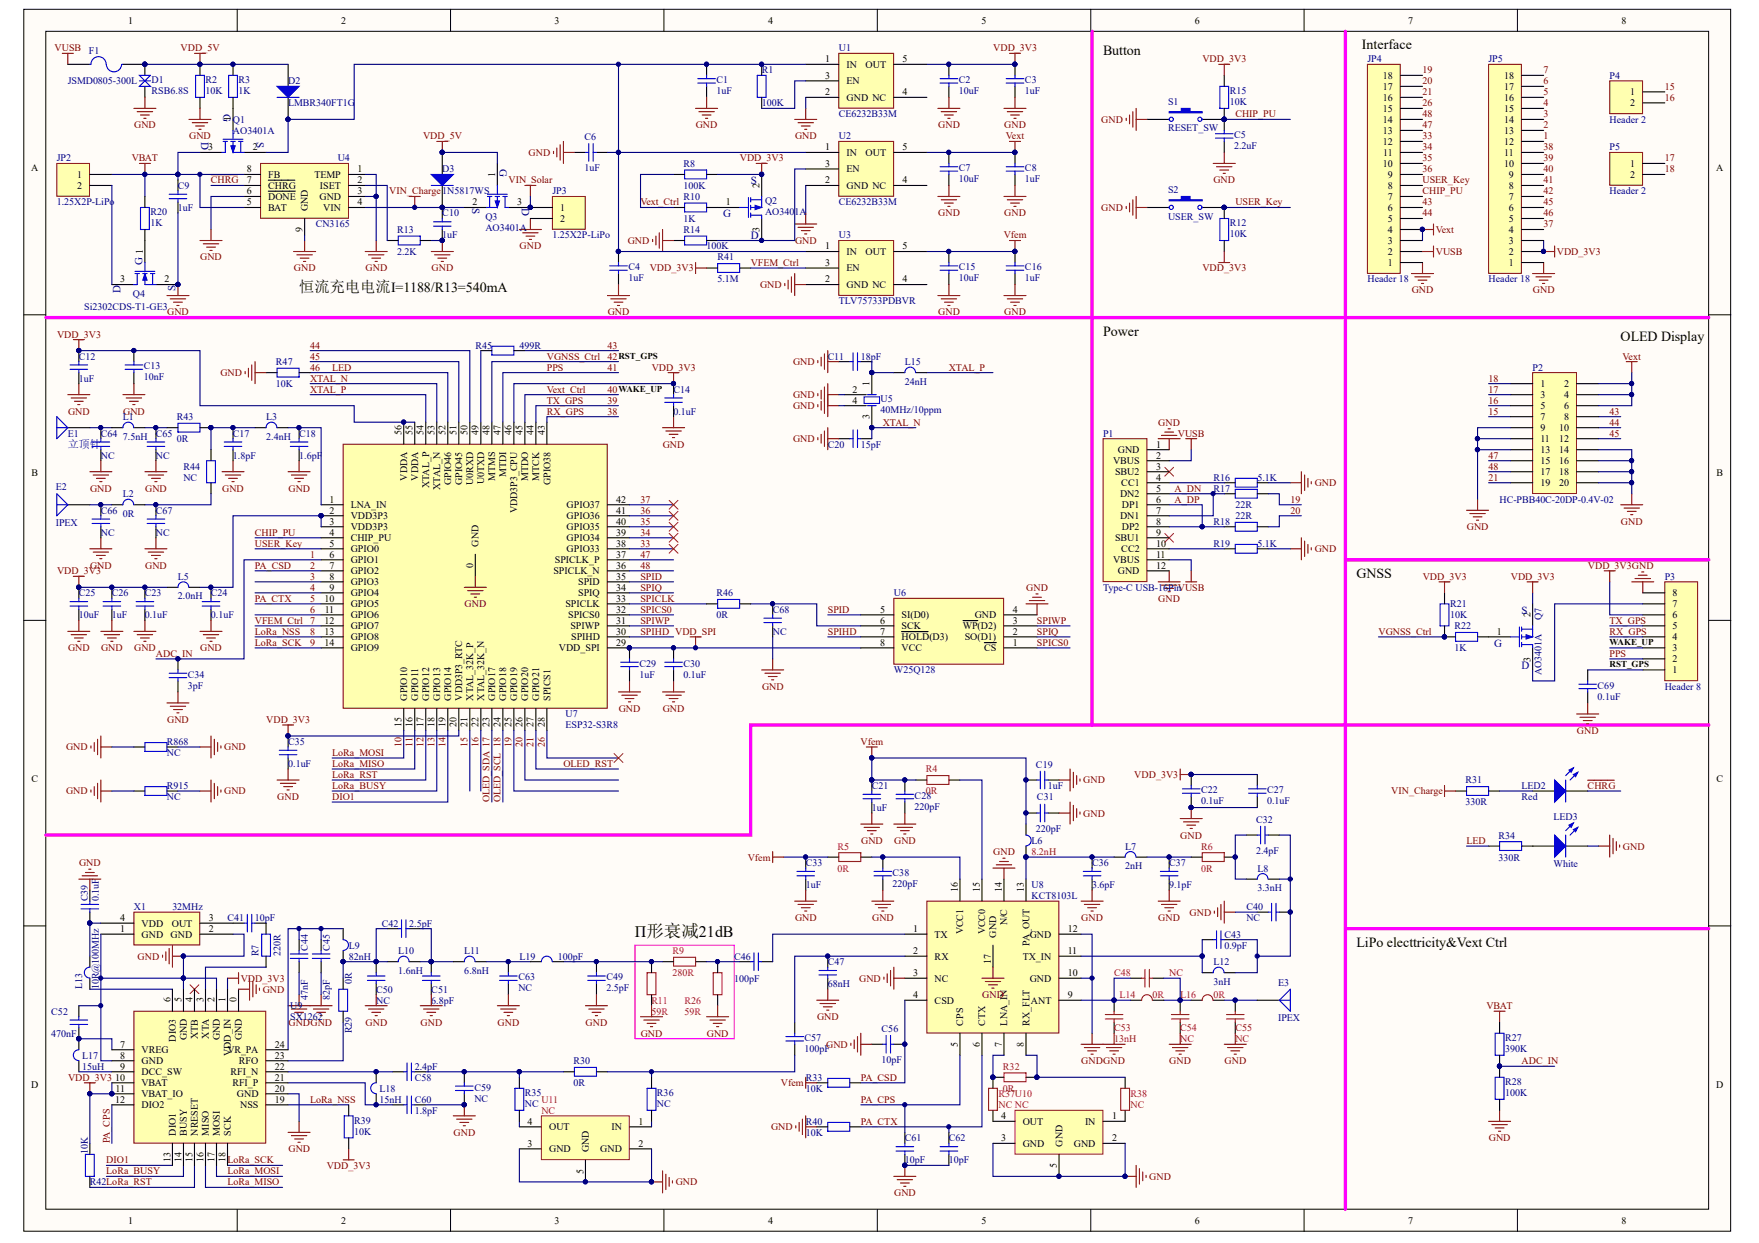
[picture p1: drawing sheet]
<svg xmlns="http://www.w3.org/2000/svg" width="297mm" height="210mm" viewBox="0 0 297 210" stroke-linecap="round" stroke-linejoin="round" font-family="sans-serif">
<defs><g id="words">
<text font-size="2.7" x="107.2" y="158.3">Π形衰减21dB</text>
<text font-size="2.6" x="50.5" y="49.2">恒流充电电流I=1188/R13=540mA</text>
<g font-size="2.4">
<text x="186.3" y="9.2">Button</text>
<text x="230" y="8.3">Interface</text>
<text x="186.3" y="56.7">Power</text>
<text x="273.7" y="57.6">OLED Display</text>
<text x="229.1" y="97.6">GNSS</text>
<text x="229.1" y="159.8">LiPo electtricity&amp;Vext Ctrl</text>
</g>
<g font-size="1.9" fill="#000080">
<text x="34" y="23.9" transform="rotate(90 34 23.9)">D</text>
<text x="37.7" y="19.2" transform="rotate(90 37.7 19.2)">G</text>
<text x="43.3" y="23.9" transform="rotate(90 43.3 23.9)">S</text>
<text x="84.4" y="28.5" transform="rotate(90 84.4 28.5)">G</text>
<text x="79.7" y="35" transform="rotate(90 79.7 35)">S</text>
<text x="88.1" y="35" transform="rotate(90 88.1 35)">D</text>
<text x="126.8" y="31.1">S</text>
<text x="122.1" y="36.7">G</text>
<text x="126.8" y="40.4">D</text>
<text x="24.1" y="44.8" transform="rotate(-90 24.1 44.8)">G 1</text>
<text x="20.4" y="49.4" transform="rotate(-90 20.4 49.4)">D</text>
<text x="29.7" y="49.1" transform="rotate(-90 29.7 49.1)">S</text>
<text x="11.4" y="75.6">立顶针</text>
<text x="256.9" y="103.6">S</text>
<text x="252.3" y="109.2">G</text>
<text x="256.9" y="112.9">D</text>
</g>
<g font-size="1.7">
<text x="21.6" y="4">1</text>
<text x="57.6" y="4">2</text>
<text x="93.7" y="4">3</text>
<text x="129.7" y="4">4</text>
<text x="165.7" y="4">5</text>
<text x="201.8" y="4">6</text>
<text x="237.8" y="4">7</text>
<text x="273.8" y="4">8</text>
<text x="139.3" y="10.5">1</text>
<text x="143" y="11.4">IN</text>
<text x="146.2" y="11.4">OUT</text>
<text x="152.4" y="10.5">5</text>
<text x="139.3" y="16.1">2</text>
<text x="139.3" y="13.3">3</text>
<text x="143" y="17">GND NC</text>
<text x="143" y="14.2">EN</text>
<text x="152.4" y="16.1">4</text>
<text x="233.5" y="17">16</text>
<text x="233.5" y="15.2">17</text>
<text x="233.5" y="13.3">18</text>
<text x="254" y="17">16</text>
<text x="254" y="15.2">17</text>
<text x="254" y="13.3">18</text>
<text x="275.3" y="16.1">1</text>
<text x="275.3" y="17.9">2</text>
<text x="39" y="20.5" transform="rotate(-90 39 20.5)">1</text>
<text x="233.5" y="22.6">13</text>
<text x="233.5" y="20.7">14</text>
<text x="233.5" y="18.9">15</text>
<text x="254" y="22.6">13</text>
<text x="254" y="20.7">14</text>
<text x="254" y="18.9">15</text>
<text x="5.3" y="28.9">A</text>
<text x="35.1" y="25.4">3</text>
<text x="41.7" y="29.1">8</text>
<text x="42.7" y="25.4">2</text>
<text x="60.4" y="29.1">1</text>
<text x="83.6" y="29.9" transform="rotate(-90 83.6 29.9)">1</text>
<text x="139.3" y="25.4">1</text>
<text x="139.3" y="28.2">3</text>
<text x="143" y="26.3">IN</text>
<text x="143" y="29.1">EN</text>
<text x="146.2" y="26.3">OUT</text>
<text x="152.4" y="25.4">5</text>
<text x="233.5" y="28.2">10</text>
<text x="233.5" y="24.4">12</text>
<text x="233.6" y="26.3">11</text>
<text x="254" y="28.2">10</text>
<text x="254" y="24.4">12</text>
<text x="254" y="26.3">11</text>
<text x="275.3" y="28.2">1</text>
<text x="289.8" y="28.9">A</text>
<text x="13" y="30">1</text>
<text x="13" y="31.9">2</text>
<text x="41.7" y="34.7">5</text>
<text x="41.7" y="32.8">6</text>
<text x="41.7" y="30.9">7</text>
<text x="45.3" y="35.6">BAT</text>
<text x="45.3" y="33.7">DONE</text>
<text x="45.3" y="31.9">CHRG</text>
<text x="45.3" y="30">FB</text>
<text x="52" y="35.6" transform="rotate(-90 52 35.6)">GND</text>
<text x="53.1" y="30">TEMP</text>
<text x="53.9" y="33.7">GND</text>
<text x="54" y="31.9">ISET</text>
<text x="54.6" y="35.6">VIN</text>
<text x="60.4" y="30.9">2</text>
<text x="60.4" y="32.8">3</text>
<text x="60.4" y="34.7">4</text>
<text x="79.8" y="34.7">2</text>
<text x="87.3" y="34.7">3</text>
<text x="94.6" y="35.6">1</text>
<text x="122.6" y="34.7">1</text>
<text x="128.3" y="31.7" transform="rotate(-90 128.3 31.7)">2</text>
<text x="139.3" y="30.9">2</text>
<text x="143" y="31.9">GND NC</text>
<text x="152.4" y="30.9">4</text>
<text x="234.3" y="35.6">6</text>
<text x="234.3" y="33.7">7</text>
<text x="234.3" y="31.9">8</text>
<text x="234.3" y="30">9</text>
<text x="254.8" y="35.6">6</text>
<text x="254.8" y="33.7">7</text>
<text x="254.8" y="31.9">8</text>
<text x="254.8" y="30">9</text>
<text x="275.3" y="30">2</text>
<text x="51.1" y="39.2" transform="rotate(-90 51.1 39.2)">9</text>
<text x="94.6" y="37.5">2</text>
<text x="128.3" y="39.2" transform="rotate(-90 128.3 39.2)">3</text>
<text x="234.3" y="41.2">3</text>
<text x="234.3" y="39.3">4</text>
<text x="234.3" y="37.5">5</text>
<text x="254.8" y="41.2">3</text>
<text x="254.8" y="39.3">4</text>
<text x="254.8" y="37.5">5</text>
<text x="20.3" y="47.7">3</text>
<text x="27.8" y="47.7">2</text>
<text x="139.3" y="42.1">1</text>
<text x="139.3" y="47.7">2</text>
<text x="139.3" y="44.9">3</text>
<text x="143" y="43">IN</text>
<text x="143" y="45.8">EN</text>
<text x="146.2" y="43">OUT</text>
<text x="152.4" y="47.7">4</text>
<text x="152.4" y="42.1">5</text>
<text x="234.3" y="44.9">1</text>
<text x="234.3" y="43">2</text>
<text x="254.8" y="44.9">1</text>
<text x="254.8" y="43">2</text>
<text x="143" y="48.6">GND NC</text>
<text x="146.8" y="65.2" transform="rotate(-90 146.8 65.2)">1</text>
<text x="260.1" y="65.4">1</text>
<text x="264.1" y="65.4">2</text>
<text x="144" y="68.2">4</text>
<text x="144" y="66.3">2</text>
<text x="146.8" y="70.8" transform="rotate(-90 146.8 70.8)">3</text>
<text x="260.1" y="67.2">3</text>
<text x="260.1" y="69.1">5</text>
<text x="260.1" y="70.9">7</text>
<text x="264.1" y="67.2">4</text>
<text x="264.1" y="69.1">6</text>
<text x="264.1" y="70.9">8</text>
<text x="67.8" y="73.5" transform="rotate(-90 67.8 73.5)">56</text>
<text x="69.7" y="73.5" transform="rotate(-90 69.7 73.5)">55</text>
<text x="71.5" y="73.5" transform="rotate(-90 71.5 73.5)">54</text>
<text x="73.4" y="73.5" transform="rotate(-90 73.4 73.5)">53</text>
<text x="75.2" y="73.5" transform="rotate(-90 75.2 73.5)">52</text>
<text x="77.1" y="73.5" transform="rotate(-90 77.1 73.5)">51</text>
<text x="79" y="73.5" transform="rotate(-90 79 73.5)">50</text>
<text x="80.8" y="73.5" transform="rotate(-90 80.8 73.5)">49</text>
<text x="82.7" y="73.5" transform="rotate(-90 82.7 73.5)">48</text>
<text x="84.5" y="73.5" transform="rotate(-90 84.5 73.5)">47</text>
<text x="86.4" y="73.5" transform="rotate(-90 86.4 73.5)">46</text>
<text x="88.3" y="73.5" transform="rotate(-90 88.3 73.5)">45</text>
<text x="90.1" y="73.5" transform="rotate(-90 90.1 73.5)">44</text>
<text x="92" y="73.5" transform="rotate(-90 92 73.5)">43</text>
<text x="188.8" y="76.5">GND</text>
<text x="195.2" y="75.6">1</text>
<text x="195.2" y="77.4">2</text>
<text x="260.1" y="72.8">9</text>
<text x="260.1" y="74.7">11</text>
<text x="260.1" y="76.5">13</text>
<text x="263.3" y="72.8">10</text>
<text x="263.3" y="74.7">12</text>
<text x="263.3" y="76.5">14</text>
<text x="5.3" y="80.4">B</text>
<text x="68.7" y="81.2" transform="rotate(-90 68.7 81.2)">VDDA</text>
<text x="70.6" y="81.2" transform="rotate(-90 70.6 81.2)">VDDA</text>
<text x="72.5" y="82.4" transform="rotate(-90 72.5 82.4)">XTAL_P</text>
<text x="74.3" y="82.7" transform="rotate(-90 74.3 82.7)">XTAL_N</text>
<text x="76.2" y="81.9" transform="rotate(-90 76.2 81.9)">GPIO46</text>
<text x="78" y="81.9" transform="rotate(-90 78 81.9)">GPIO45</text>
<text x="79.9" y="81.9" transform="rotate(-90 79.9 81.9)">U0RXD</text>
<text x="81.7" y="81.8" transform="rotate(-90 81.7 81.8)">U0TXD</text>
<text x="83.6" y="81.2" transform="rotate(-90 83.6 81.2)">MTMS</text>
<text x="85.5" y="80.6" transform="rotate(-90 85.5 80.6)">MTDI</text>
<text x="89.2" y="81.2" transform="rotate(-90 89.2 81.2)">MTDO</text>
<text x="91" y="81.2" transform="rotate(-90 91 81.2)">MTCK</text>
<text x="92.9" y="81.9" transform="rotate(-90 92.9 81.9)">GPIO38</text>
<text x="188" y="78.4">VBUS</text>
<text x="188.3" y="80.2">SBU2</text>
<text x="189.1" y="84">DN2</text>
<text x="189.4" y="82.1">CC1</text>
<text x="195.2" y="79.3">3</text>
<text x="195.2" y="81.2">4</text>
<text x="195.2" y="83">5</text>
<text x="260.1" y="78.4">15</text>
<text x="260.1" y="80.2">17</text>
<text x="260.1" y="82.1">19</text>
<text x="263.3" y="78.4">16</text>
<text x="263.3" y="80.2">18</text>
<text x="263.3" y="82.1">20</text>
<text x="289.9" y="80.4">B</text>
<text x="55.6" y="84.9">1</text>
<text x="55.6" y="86.7">2</text>
<text x="55.6" y="88.6">3</text>
<text x="59.2" y="85.8">LNA_IN</text>
<text x="59.2" y="87.7">VDD3P3</text>
<text x="59.2" y="89.5">VDD3P3</text>
<text x="87.3" y="86.7" transform="rotate(-90 87.3 86.7)">VDD3P3_CPU</text>
<text x="95.7" y="89.5">GPIO35</text>
<text x="95.7" y="87.7">GPIO36</text>
<text x="95.7" y="85.8">GPIO37</text>
<text x="104.1" y="88.6">40</text>
<text x="104.1" y="86.7">41</text>
<text x="104.1" y="84.9">42</text>
<text x="189.1" y="87.7">DN1</text>
<text x="189.4" y="85.8">DP1</text>
<text x="189.4" y="89.5">DP2</text>
<text x="195.2" y="84.9">6</text>
<text x="195.2" y="86.7">7</text>
<text x="195.2" y="88.6">8</text>
<text x="55.6" y="90.5">4</text>
<text x="55.6" y="92.3">5</text>
<text x="55.6" y="94.2">6</text>
<text x="59.2" y="91.4">CHIP_PU</text>
<text x="59.2" y="93.2">GPIO0</text>
<text x="59.2" y="95.1">GPIO1</text>
<text x="79.9" y="95.9" transform="rotate(-90 79.9 95.9)">0</text>
<text x="80.8" y="92.3" transform="rotate(-90 80.8 92.3)">GND</text>
<text x="93.7" y="95.1">SPICLK_P</text>
<text x="95.7" y="93.2">GPIO33</text>
<text x="95.7" y="91.4">GPIO34</text>
<text x="104.1" y="94.2">37</text>
<text x="104.1" y="92.3">38</text>
<text x="104.1" y="90.5">39</text>
<text x="188" y="95.1">VBUS</text>
<text x="188.3" y="91.4">SBU1</text>
<text x="189.4" y="93.2">CC2</text>
<text x="195.2" y="90.5">9</text>
<text x="195.2" y="92.3">10</text>
<text x="195.2" y="94.2">11</text>
<text x="54.8" y="101.6">10</text>
<text x="55.6" y="96">7</text>
<text x="55.6" y="97.9">8</text>
<text x="55.6" y="99.7">9</text>
<text x="59.2" y="97">GPIO2</text>
<text x="59.2" y="98.8">GPIO3</text>
<text x="59.2" y="100.7">GPIO4</text>
<text x="93.4" y="97">SPICLK_N</text>
<text x="97.6" y="100.7">SPIQ</text>
<text x="97.6" y="98.8">SPID</text>
<text x="104.1" y="101.6">33</text>
<text x="104.1" y="99.7">34</text>
<text x="104.1" y="97.9">35</text>
<text x="104.1" y="96">36</text>
<text x="188.8" y="97">GND</text>
<text x="195.2" y="96">12</text>
<text x="282.4" y="100.7">8</text>
<text x="54.8" y="105.3">12</text>
<text x="54.8" y="107.2">13</text>
<text x="54.8" y="103.5">11</text>
<text x="59.2" y="102.5">GPIO5</text>
<text x="59.2" y="104.4">GPIO6</text>
<text x="59.2" y="106.3">GPIO7</text>
<text x="95.5" y="102.5">SPICLK</text>
<text x="95.9" y="104.4">SPICS0</text>
<text x="96.3" y="106.3">SPIWP</text>
<text x="104.1" y="107.2">30</text>
<text x="104.1" y="105.3">31</text>
<text x="104.1" y="103.5">32</text>
<text x="148.6" y="103.5">5</text>
<text x="148.6" y="105.3">6</text>
<text x="148.6" y="107.2">7</text>
<text x="152.3" y="104.4">SI(D0)</text>
<text x="152.3" y="106.3">SCK</text>
<text x="162.6" y="106.3">WP(D2)</text>
<text x="164.6" y="104.4">GND</text>
<text x="171" y="107.2">2</text>
<text x="171" y="105.3">3</text>
<text x="171" y="103.5">4</text>
<text x="252.8" y="107.2">1</text>
<text x="258.5" y="104.2" transform="rotate(-90 258.5 104.2)">2</text>
<text x="282.4" y="106.3">5</text>
<text x="282.4" y="104.4">6</text>
<text x="282.4" y="102.5">7</text>
<text x="54.8" y="109">14</text>
<text x="59.2" y="108.1">GPIO8</text>
<text x="59.2" y="110">GPIO9</text>
<text x="94.4" y="110">VDD_SPI</text>
<text x="96.4" y="108.1">SPIHD</text>
<text x="104.1" y="109">29</text>
<text x="148.6" y="109">8</text>
<text x="152.3" y="108.1">HOLD(D3)</text>
<text x="152.3" y="110">VCC</text>
<text x="162.9" y="108.1">SO(D1)</text>
<text x="166.2" y="110">CS</text>
<text x="171" y="109">1</text>
<text x="258.5" y="111.7" transform="rotate(-90 258.5 111.7)">3</text>
<text x="282.4" y="113.7">1</text>
<text x="282.4" y="111.8">2</text>
<text x="282.4" y="110">3</text>
<text x="282.4" y="108.1">4</text>
<text x="68.7" y="118.3" transform="rotate(-90 68.7 118.3)">GPIO10</text>
<text x="70.6" y="118.3" transform="rotate(-90 70.6 118.3)">GPIO11</text>
<text x="72.5" y="118.3" transform="rotate(-90 72.5 118.3)">GPIO12</text>
<text x="74.3" y="118.3" transform="rotate(-90 74.3 118.3)">GPIO13</text>
<text x="76.2" y="118.3" transform="rotate(-90 76.2 118.3)">GPIO14</text>
<text x="78" y="118.3" transform="rotate(-90 78 118.3)">VDD3P3_RTC</text>
<text x="79.9" y="118.3" transform="rotate(-90 79.9 118.3)">XTAL_32K_P</text>
<text x="81.7" y="118.3" transform="rotate(-90 81.7 118.3)">XTAL_32K_N</text>
<text x="83.6" y="118.3" transform="rotate(-90 83.6 118.3)">GPIO17</text>
<text x="85.5" y="118.3" transform="rotate(-90 85.5 118.3)">GPIO18</text>
<text x="87.3" y="118.3" transform="rotate(-90 87.3 118.3)">GPIO19</text>
<text x="89.2" y="118.3" transform="rotate(-90 89.2 118.3)">GPIO20</text>
<text x="91" y="118.3" transform="rotate(-90 91 118.3)">GPIO21</text>
<text x="92.9" y="118.3" transform="rotate(-90 92.9 118.3)">SPICS1</text>
<text x="67.8" y="122.8" transform="rotate(-90 67.8 122.8)">15</text>
<text x="69.7" y="122.8" transform="rotate(-90 69.7 122.8)">16</text>
<text x="71.5" y="122.8" transform="rotate(-90 71.5 122.8)">17</text>
<text x="73.4" y="122.8" transform="rotate(-90 73.4 122.8)">18</text>
<text x="75.2" y="122.8" transform="rotate(-90 75.2 122.8)">19</text>
<text x="77.1" y="122.8" transform="rotate(-90 77.1 122.8)">20</text>
<text x="79" y="122.8" transform="rotate(-90 79 122.8)">21</text>
<text x="80.8" y="122.8" transform="rotate(-90 80.8 122.8)">22</text>
<text x="82.7" y="122.8" transform="rotate(-90 82.7 122.8)">23</text>
<text x="84.5" y="122.8" transform="rotate(-90 84.5 122.8)">24</text>
<text x="86.4" y="122.8" transform="rotate(-90 86.4 122.8)">25</text>
<text x="88.3" y="122.8" transform="rotate(-90 88.3 122.8)">26</text>
<text x="90.1" y="122.8" transform="rotate(-90 90.1 122.8)">27</text>
<text x="92" y="122.8" transform="rotate(-90 92 122.8)">28</text>
<text x="5.3" y="132.1">C</text>
<text x="289.9" y="132.1">C</text>
<text x="20.3" y="155.5">4</text>
<text x="35.3" y="155.5">3</text>
<text x="161.7" y="150.7" transform="rotate(-90 161.7 150.7)">16</text>
<text x="165.4" y="150.7" transform="rotate(-90 165.4 150.7)">15</text>
<text x="169.2" y="150.7" transform="rotate(-90 169.2 150.7)">14</text>
<text x="172.9" y="150.7" transform="rotate(-90 172.9 150.7)">13</text>
<text x="20.3" y="157.4">1</text>
<text x="23.9" y="158.3">GND</text>
<text x="23.9" y="156.5">VDD</text>
<text x="28.8" y="158.3">GND</text>
<text x="29" y="156.5">OUT</text>
<text x="35.3" y="157.4">2</text>
<text x="154.2" y="157.4">1</text>
<text x="154.2" y="161.1">2</text>
<text x="157.8" y="158.3">TX</text>
<text x="162.7" y="157.8" transform="rotate(-90 162.7 157.8)">VCC1</text>
<text x="166.4" y="157.8" transform="rotate(-90 166.4 157.8)">VCC0</text>
<text x="168.2" y="158.3" transform="rotate(-90 168.2 158.3)">GND</text>
<text x="170.1" y="156.3" transform="rotate(-90 170.1 156.3)">N/C</text>
<text x="173.8" y="159.8" transform="rotate(-90 173.8 159.8)">PA_OUT</text>
<text x="173.9" y="158.3">GND</text>
<text x="180.3" y="161.1">11</text>
<text x="180.3" y="157.4">12</text>
<text x="154.2" y="164.8">3</text>
<text x="157.8" y="162">RX</text>
<text x="157.8" y="165.8">NC</text>
<text x="167.3" y="162.8" transform="rotate(-90 167.3 162.8)">17</text>
<text x="172.7" y="162">TX_IN</text>
<text x="173.9" y="165.8">GND</text>
<text x="180.3" y="164.8">10</text>
<text x="28.8" y="169.3" transform="rotate(-90 28.8 169.3)">6</text>
<text x="30.6" y="169.3" transform="rotate(-90 30.6 169.3)">5</text>
<text x="32.5" y="169.3" transform="rotate(-90 32.5 169.3)">4</text>
<text x="34.3" y="169.3" transform="rotate(-90 34.3 169.3)">3</text>
<text x="36.2" y="169.3" transform="rotate(-90 36.2 169.3)">2</text>
<text x="38.1" y="169.3" transform="rotate(-90 38.1 169.3)">1</text>
<text x="39.9" y="169.3" transform="rotate(-90 39.9 169.3)">0</text>
<text x="154.2" y="168.5">4</text>
<text x="157.8" y="169.5">CSD</text>
<text x="162.7" y="173.2" transform="rotate(-90 162.7 173.2)">CPS</text>
<text x="166.4" y="173.2" transform="rotate(-90 166.4 173.2)">CTX</text>
<text x="170.1" y="173.2" transform="rotate(-90 170.1 173.2)">LNA_IN</text>
<text x="173.8" y="173.2" transform="rotate(-90 173.8 173.2)">RX_FLT</text>
<text x="174.1" y="169.5">ANT</text>
<text x="180.3" y="168.5">9</text>
<text x="20.3" y="176.9">7</text>
<text x="20.3" y="178.8">8</text>
<text x="23.9" y="177.8">VREG</text>
<text x="23.9" y="179.7">GND</text>
<text x="29.7" y="175.9" transform="rotate(-90 29.7 175.9)">DIO3</text>
<text x="31.6" y="175.7" transform="rotate(-90 31.6 175.7)">GND</text>
<text x="33.4" y="175.4" transform="rotate(-90 33.4 175.4)">XTB</text>
<text x="35.3" y="175.4" transform="rotate(-90 35.3 175.4)">XTA</text>
<text x="37.1" y="175.7" transform="rotate(-90 37.1 175.7)">GND</text>
<text x="38.4" y="177.8">VR_PA</text>
<text x="39" y="178.3" transform="rotate(-90 39 178.3)">VDD_IN</text>
<text x="40.3" y="179.7">RFO</text>
<text x="40.9" y="175.7" transform="rotate(-90 40.9 175.7)">GND</text>
<text x="46.4" y="178.8">23</text>
<text x="46.4" y="176.9">24</text>
<text x="161.7" y="176.8" transform="rotate(-90 161.7 176.8)">5</text>
<text x="165.4" y="176.8" transform="rotate(-90 165.4 176.8)">6</text>
<text x="169.2" y="176.8" transform="rotate(-90 169.2 176.8)">7</text>
<text x="172.9" y="176.8" transform="rotate(-90 172.9 176.8)">8</text>
<text x="5.3" y="183.7">D</text>
<text x="19.4" y="182.5">10</text>
<text x="19.5" y="184.3">11</text>
<text x="20.3" y="180.6">9</text>
<text x="23.9" y="181.6">DCC_SW</text>
<text x="23.9" y="183.4">VBAT</text>
<text x="23.9" y="185.3">VBAT_IO</text>
<text x="39" y="181.6">RFI_N</text>
<text x="39.2" y="183.4">RFI_P</text>
<text x="40" y="185.3">GND</text>
<text x="46.4" y="184.3">20</text>
<text x="46.4" y="182.5">21</text>
<text x="46.4" y="180.6">22</text>
<text x="289.8" y="183.7">D</text>
<text x="19.4" y="186.2">12</text>
<text x="23.9" y="187.1">DIO2</text>
<text x="29.7" y="191.8" transform="rotate(-90 29.7 191.8)">DIO1</text>
<text x="31.6" y="191.8" transform="rotate(-90 31.6 191.8)">BUSY</text>
<text x="33.4" y="191.8" transform="rotate(-90 33.4 191.8)">NRESET</text>
<text x="35.3" y="191.8" transform="rotate(-90 35.3 191.8)">MISO</text>
<text x="37.1" y="191.8" transform="rotate(-90 37.1 191.8)">MOSI</text>
<text x="39" y="191.8" transform="rotate(-90 39 191.8)">SCK</text>
<text x="40.6" y="187.1">NSS</text>
<text x="46.4" y="186.2">19</text>
<text x="89.1" y="189.9">4</text>
<text x="92.7" y="190.8">OUT</text>
<text x="103.3" y="190.8">IN</text>
<text x="107.8" y="189.9">1</text>
<text x="169.1" y="189">4</text>
<text x="172.7" y="189.9">OUT</text>
<text x="183.2" y="189.9">IN</text>
<text x="187.8" y="189">1</text>
<text x="28.8" y="196.3" transform="rotate(-90 28.8 196.3)">13</text>
<text x="30.6" y="196.3" transform="rotate(-90 30.6 196.3)">14</text>
<text x="32.5" y="196.3" transform="rotate(-90 32.5 196.3)">15</text>
<text x="34.3" y="196.3" transform="rotate(-90 34.3 196.3)">16</text>
<text x="36.2" y="196.3" transform="rotate(-90 36.2 196.3)">17</text>
<text x="38.1" y="196.3" transform="rotate(-90 38.1 196.3)">18</text>
<text x="89.1" y="193.6">3</text>
<text x="92.7" y="194.6">GND</text>
<text x="99.4" y="194.6" transform="rotate(-90 99.4 194.6)">GND</text>
<text x="101.4" y="194.6">GND</text>
<text x="107.8" y="193.6">2</text>
<text x="169.1" y="192.7">3</text>
<text x="172.7" y="193.6">GND</text>
<text x="178.5" y="197.3" transform="rotate(-90 178.5 197.3)">5</text>
<text x="179.4" y="193.6" transform="rotate(-90 179.4 193.6)">GND</text>
<text x="181.3" y="193.6">GND</text>
<text x="187.8" y="192.7">2</text>
<text x="98.5" y="198.2" transform="rotate(-90 98.5 198.2)">5</text>
<text x="21.6" y="206.6">1</text>
<text x="57.6" y="206.6">2</text>
<text x="93.7" y="206.6">3</text>
<text x="129.7" y="206.6">4</text>
<text x="165.7" y="206.6">5</text>
<text x="201.8" y="206.6">6</text>
<text x="237.8" y="206.6">7</text>
<text x="273.8" y="206.6">8</text>
</g>
<g font-size="1.7" fill="#800000">
<text x="9.2" y="8.6">VUSB</text>
<text x="30.5" y="8.6">VDD_5V</text>
<text x="167.7" y="8.6">VDD_3V3</text>
<text x="203" y="10.5">VDD_3V3</text>
<text x="240.2" y="17.9">26</text>
<text x="240.2" y="12.4">19</text>
<text x="240.2" y="14.2">20</text>
<text x="240.2" y="16.1">21</text>
<text x="260.7" y="12.4">7</text>
<text x="260.7" y="14.2">6</text>
<text x="260.7" y="16.1">5</text>
<text x="260.7" y="17.9">4</text>
<text x="281.1" y="15.2">15</text>
<text x="281.1" y="17">16</text>
<text x="22.6" y="21.7">GND</text>
<text x="31.9" y="23.5">GND</text>
<text x="71.4" y="23.5">VDD_5V</text>
<text x="117.5" y="21.7">GND</text>
<text x="134.3" y="23.5">GND</text>
<text x="158.4" y="21.7">GND</text>
<text x="169.6" y="21.7">GND</text>
<text x="169.9" y="23.5">Vext</text>
<text x="186" y="20.7">GND</text>
<text x="208.6" y="19.8">CHIP_PU</text>
<text x="240.2" y="19.8">48</text>
<text x="240.2" y="21.7">47</text>
<text x="240.2" y="23.5">33</text>
<text x="260.7" y="19.8">3</text>
<text x="260.7" y="21.7">2</text>
<text x="260.7" y="23.5">1</text>
<text x="22.3" y="27.2">VBAT</text>
<text x="89.3" y="26.3">GND</text>
<text x="124.9" y="27.2">VDD_3V3</text>
<text x="240.2" y="25.4">34</text>
<text x="240.2" y="27.2">35</text>
<text x="240.2" y="29.1">36</text>
<text x="260.7" y="25.4">38</text>
<text x="260.7" y="27.2">39</text>
<text x="260.7" y="29.1">40</text>
<text x="281.1" y="27.2">17</text>
<text x="281.1" y="29.1">18</text>
<text x="35.6" y="30.9">CHRG</text>
<text x="65.7" y="32.8">VIN_Charge</text>
<text x="85.9" y="30.9">VIN_Solar</text>
<text x="108.2" y="34.7">Vext_Ctrl</text>
<text x="186" y="35.6">GND</text>
<text x="204.9" y="30.9">GND</text>
<text x="208.6" y="34.7">USER_Key</text>
<text x="240.2" y="32.8">CHIP_PU</text>
<text x="240.2" y="30.9">USER_Key</text>
<text x="240.2" y="34.7">43</text>
<text x="260.7" y="34.7">45</text>
<text x="260.7" y="30.9">41</text>
<text x="260.7" y="32.8">42</text>
<text x="106" y="41.2">GND</text>
<text x="134.3" y="41.2">GND</text>
<text x="158.4" y="36.5">GND</text>
<text x="169.5" y="40.2">Vfem</text>
<text x="169.6" y="36.5">GND</text>
<text x="240.2" y="36.5">44</text>
<text x="242.5" y="39.3">Vext</text>
<text x="260.7" y="36.5">46</text>
<text x="260.7" y="38.4">37</text>
<text x="33.8" y="44">GND</text>
<text x="49.6" y="45.8">GND</text>
<text x="61.7" y="45.8">GND</text>
<text x="72.9" y="45.8">GND</text>
<text x="87.7" y="42.1">GND</text>
<text x="109.7" y="45.8">VDD_3V3</text>
<text x="126.8" y="44.9">VFEM_Ctrl</text>
<text x="203" y="45.8">VDD_3V3</text>
<text x="242.5" y="43">VUSB</text>
<text x="262.9" y="43">VDD_3V3</text>
<text x="28.2" y="53.2">GND</text>
<text x="102.6" y="53.2">GND</text>
<text x="128.3" y="48.6">GND</text>
<text x="158.4" y="53.2">GND</text>
<text x="169.6" y="53.2">GND</text>
<text x="238.4" y="49.5">GND</text>
<text x="258.8" y="49.5">GND</text>
<text x="9.6" y="57">VDD_3V3</text>
<text x="52.4" y="58.9">44</text>
<text x="102.6" y="58.9">43</text>
<text x="37.2" y="63.5">GND</text>
<text x="52.4" y="64.4">XTAL_N</text>
<text x="52.4" y="60.7">45</text>
<text x="52.4" y="62.6">46</text>
<text x="56.1" y="62.6">LED</text>
<text x="92.4" y="62.6">PPS</text>
<text x="92.4" y="60.7">VGNSS_Ctrl</text>
<text x="102.6" y="62.6">41</text>
<text x="102.6" y="60.7">42RST_GPS</text>
<text x="110.1" y="62.6">VDD_3V3</text>
<text x="133.9" y="61.7">GND</text>
<text x="160.2" y="62.6">XTAL_P</text>
<text x="251.4" y="64.4">18</text>
<text x="274" y="60.7">Vext</text>
<text x="11.5" y="70">GND</text>
<text x="20.8" y="70">GND</text>
<text x="52.4" y="66.3">XTAL_P</text>
<text x="92.4" y="66.3">Vext_Ctrl</text>
<text x="92.4" y="70">RX_GPS</text>
<text x="92.4" y="68.2">TX_GPS</text>
<text x="102.6" y="70">38</text>
<text x="102.6" y="68.2">39</text>
<text x="102.6" y="66.3">40WAKE_UP</text>
<text x="133.9" y="67.2">GND</text>
<text x="133.9" y="69.1">GND</text>
<text x="149.1" y="71.9">XTAL_N</text>
<text x="195.6" y="71.9">GND</text>
<text x="251.4" y="66.3">17</text>
<text x="251.4" y="70">15</text>
<text x="251.4" y="68.2">16</text>
<text x="271.8" y="70">43</text>
<text x="271.8" y="71.9">44</text>
<text x="111.9" y="75.6">GND</text>
<text x="133.9" y="74.7">GND</text>
<text x="198.9" y="73.7">VUSB</text>
<text x="251.4" y="77.4">47</text>
<text x="271.8" y="73.7">45</text>
<text x="15.2" y="83">GND</text>
<text x="24.5" y="83">GND</text>
<text x="37.5" y="83">GND</text>
<text x="48.7" y="83">GND</text>
<text x="198.3" y="83">A_DN</text>
<text x="222" y="82.1">GND</text>
<text x="251.4" y="81.2">21</text>
<text x="251.4" y="79.3">48</text>
<text x="108.2" y="88.6">35</text>
<text x="108.2" y="86.7">36</text>
<text x="108.2" y="84.9">37</text>
<text x="198.3" y="84.9">A_DP</text>
<text x="217.9" y="84.9">19</text>
<text x="217.9" y="86.7">20</text>
<text x="247.7" y="89.5">GND</text>
<text x="273.7" y="88.6">GND</text>
<text x="43" y="90.5">CHIP_PU</text>
<text x="43" y="92.3">USER_Key</text>
<text x="52.4" y="94.2">1</text>
<text x="108.2" y="94.2">47</text>
<text x="108.2" y="92.3">33</text>
<text x="108.2" y="90.5">34</text>
<text x="222" y="93.2">GND</text>
<text x="9.6" y="97">VDD_3V3</text>
<text x="15.2" y="96">GND</text>
<text x="24.5" y="96">GND</text>
<text x="43" y="96">PA_CSD</text>
<text x="43" y="101.6">PA_CTX</text>
<text x="52.4" y="97.9">3</text>
<text x="52.4" y="99.7">4</text>
<text x="52.4" y="101.6">5</text>
<text x="52.4" y="96">2</text>
<text x="108.2" y="96">48</text>
<text x="108.2" y="101.6">SPICLK</text>
<text x="108.2" y="99.7">SPIQ</text>
<text x="108.2" y="97.9">SPID</text>
<text x="173.3" y="99.7">GND</text>
<text x="195.6" y="101.6">GND</text>
<text x="240.3" y="97.9">VDD_3V3</text>
<text x="255.1" y="97.9">VDD_3V3</text>
<text x="268.1" y="96">VDD_3V3GND</text>
<text x="43" y="107.2">LoRa_NSS</text>
<text x="43" y="105.3">VFEM_Ctrl</text>
<text x="52.4" y="103.5">6</text>
<text x="52.4" y="105.3">7</text>
<text x="52.4" y="107.2">8</text>
<text x="78.5" y="102.5">GND</text>
<text x="108.2" y="107.2">SPIHD VDD_SPI</text>
<text x="108.2" y="105.3">SPIWP</text>
<text x="108.2" y="103.5">SPICS0</text>
<text x="139.8" y="103.5">SPID</text>
<text x="139.8" y="107.2">SPIHD</text>
<text x="175.1" y="107.2">SPIQ</text>
<text x="175.1" y="105.3">SPIWP</text>
<text x="232.8" y="107.2">VGNSS_Ctrl</text>
<text x="271.8" y="107.2">RX_GPS</text>
<text x="271.8" y="105.3">TX_GPS</text>
<text x="11.5" y="110">GND</text>
<text x="17.1" y="110">GND</text>
<text x="22.6" y="110">GND</text>
<text x="26.3" y="110.9">ADC_IN</text>
<text x="33.8" y="110">GND</text>
<text x="43" y="109">LoRa_SCK</text>
<text x="52.4" y="109">9</text>
<text x="175.1" y="109">SPICS0</text>
<text x="271.8" y="110.9">PPS</text>
<text x="128.7" y="116.5">GND</text>
<text x="28.2" y="122">GND</text>
<text x="45" y="122">VDD_3V3</text>
<text x="104.5" y="120.2">GND</text>
<text x="111.9" y="120.2">GND</text>
<text x="145.3" y="125.8">Vfem</text>
<text x="266.3" y="123.9">GND</text>
<text x="11.2" y="126.7">GND</text>
<text x="37.9" y="126.7">GND</text>
<text x="56.1" y="131.3">LoRa_RST</text>
<text x="56.1" y="127.6">LoRa_MOSI</text>
<text x="56.1" y="129.5">LoRa_MISO</text>
<text x="67.8" y="126.1" transform="rotate(-90 67.8 126.1)">10</text>
<text x="69.7" y="126.1" transform="rotate(-90 69.7 126.1)">11</text>
<text x="71.5" y="126.1" transform="rotate(-90 71.5 126.1)">12</text>
<text x="73.4" y="126.1" transform="rotate(-90 73.4 126.1)">13</text>
<text x="75.2" y="126.1" transform="rotate(-90 75.2 126.1)">14</text>
<text x="79" y="126.1" transform="rotate(-90 79 126.1)">15</text>
<text x="80.8" y="126.1" transform="rotate(-90 80.8 126.1)">16</text>
<text x="86.4" y="126.1" transform="rotate(-90 86.4 126.1)">19</text>
<text x="88.3" y="126.1" transform="rotate(-90 88.3 126.1)">20</text>
<text x="90.1" y="126.1" transform="rotate(-90 90.1 126.1)">21</text>
<text x="92" y="126.1" transform="rotate(-90 92 126.1)">26</text>
<text x="95.1" y="129.5">OLED_RST</text>
<text x="191.5" y="131.3">VDD_3V3</text>
<text x="11.2" y="134.1">GND</text>
<text x="37.9" y="134.1">GND</text>
<text x="46.8" y="135.1">GND</text>
<text x="56.1" y="135.1">DIO1</text>
<text x="56.1" y="133.2">LoRa_BUSY</text>
<text x="82.7" y="135.4" transform="rotate(-90 82.7 135.4)">OLED_SDA 17</text>
<text x="84.5" y="135.4" transform="rotate(-90 84.5 135.4)">OLED_SCL 18</text>
<text x="182.9" y="137.9">GND</text>
<text x="182.9" y="132.3">GND</text>
<text x="234.9" y="134.1">VIN_Charge</text>
<text x="268.1" y="133.2">CHRG</text>
<text x="145.4" y="142.5">GND</text>
<text x="151" y="142.5">GND</text>
<text x="199.3" y="141.6">GND</text>
<text x="247.7" y="142.5">LED</text>
<text x="274.1" y="143.5">GND</text>
<text x="13.3" y="146.2">GND</text>
<text x="126.3" y="145.3">Vfem</text>
<text x="167.7" y="144.4">GND</text>
<text x="134.3" y="155.5">GND</text>
<text x="147.3" y="155.5">GND</text>
<text x="182.6" y="155.5">GND</text>
<text x="195.6" y="155.5">GND</text>
<text x="200.9" y="154.6">GND</text>
<text x="23.2" y="162">GND</text>
<text x="40.6" y="165.8">VDD_3V3</text>
<text x="44.4" y="167.6">GND</text>
<text x="145.1" y="165.8">GND</text>
<text x="48.7" y="173.2">GNDGND</text>
<text x="61.7" y="173.2">GND</text>
<text x="71" y="173.2">GND</text>
<text x="84" y="173.2">GND</text>
<text x="98.9" y="173.2">GND</text>
<text x="138" y="172.3">GND</text>
<text x="165.9" y="168.5">GND</text>
<text x="251" y="170.4">VBAT</text>
<text x="108.2" y="175.1">GND</text>
<text x="119.3" y="175.1">GND</text>
<text x="139.5" y="176.9">GND</text>
<text x="182.6" y="179.7">GNDGND</text>
<text x="197.5" y="179.7">GND</text>
<text x="206.8" y="179.7">GND</text>
<text x="256.9" y="179.7">ADC_IN</text>
<text x="11.5" y="182.5">VDD_3V3</text>
<text x="131.9" y="183.4">Vfem</text>
<text x="145.4" y="182.5">PA_CSD</text>
<text x="52.4" y="186.2">LoRa_NSS</text>
<text x="76.6" y="191.8">GND</text>
<text x="130.2" y="190.8">GND</text>
<text x="145.4" y="189.9">PA_CTX</text>
<text x="145.4" y="186.2">PA_CPS</text>
<text x="18" y="196.4">DIO1</text>
<text x="18.5" y="193.1" transform="rotate(-90 18.5 193.1)">PA_CPS</text>
<text x="38.4" y="196.4">LoRa_SCK</text>
<text x="48.7" y="194.6">GND</text>
<text x="55.2" y="197.4">VDD_3V3</text>
<text x="251.4" y="192.7">GND</text>
<text x="18" y="198.3">LoRa_BUSY</text>
<text x="38.4" y="198.3">LoRa_MOSI</text>
<text x="38.4" y="200.1">LoRa_MISO</text>
<text x="114.1" y="200.1">GND</text>
<text x="151" y="202">GND</text>
<text x="194.1" y="199.2">GND</text>
</g>
<g font-size="1.7" fill="#000080">
<text x="15" y="9.2">F1</text>
<text x="141.7" y="8.6">U1</text>
<text x="230.9" y="10.5">JP4</text>
<text x="251.4" y="10.5">JP5</text>
<text x="11.4" y="14.2">JSMD0805-300L</text>
<text x="25.6" y="14.1">D1</text>
<text x="25.6" y="15.9">RSB6.8S</text>
<text x="34.7" y="14.1">R2</text>
<text x="34.7" y="15.9">10K</text>
<text x="40.3" y="14.1">R3</text>
<text x="40.3" y="15.9">1K</text>
<text x="48.7" y="14.2">D2</text>
<text x="48.7" y="17.9">LMBR340FT1G</text>
<text x="121" y="14.1">C1</text>
<text x="121" y="15.9">1uF</text>
<text x="128.6" y="12.4">R1</text>
<text x="128.6" y="17.9">100K</text>
<text x="161.9" y="14.1">C2</text>
<text x="161.9" y="15.9">10uF</text>
<text x="173.1" y="14.1">C3</text>
<text x="173.1" y="15.9">1uF</text>
<text x="197.3" y="17.8">S1</text>
<text x="207.7" y="15.9">R15</text>
<text x="207.7" y="17.8">10K</text>
<text x="271.8" y="13.3">P4</text>
<text x="39.3" y="20.7">Q1</text>
<text x="39.3" y="22.6">AO3401A</text>
<text x="98.7" y="23.7">C6</text>
<text x="141.7" y="23.5">U2</text>
<text x="141.7" y="19.8">CE6232B33M</text>
<text x="197.3" y="22.2">RESET_SW</text>
<text x="208.4" y="23.3">C5</text>
<text x="271.8" y="20.7">Header 2</text>
<text x="9.6" y="27.2">JP2</text>
<text x="57" y="27.2">U4</text>
<text x="74.7" y="29.1">D3</text>
<text x="98.7" y="28.9">1uF</text>
<text x="115.4" y="28.2">R8</text>
<text x="161.9" y="28.9">C7</text>
<text x="173.1" y="28.9">C8</text>
<text x="208.4" y="25.2">2.2uF</text>
<text x="271.8" y="25.4">P5</text>
<text x="9.6" y="34.7">1.25X2P-LiPo</text>
<text x="30" y="31.9">C9</text>
<text x="30" y="35.6">1uF</text>
<text x="74.7" y="32.8">1N5817WS</text>
<text x="93.3" y="32.8">JP3</text>
<text x="115.4" y="31.9">100K</text>
<text x="115.4" y="33.7">R10</text>
<text x="129.2" y="34.5">Q2</text>
<text x="141.7" y="34.7">CE6232B33M</text>
<text x="161.9" y="30.8">10uF</text>
<text x="173.1" y="30.8">1uF</text>
<text x="197.3" y="32.6">S2</text>
<text x="271.8" y="32.8">Header 2</text>
<text x="25.4" y="36.4">R20</text>
<text x="25.4" y="38.2">1K</text>
<text x="53.3" y="38.4">CN3165</text>
<text x="67" y="39.3">R13</text>
<text x="74.7" y="36.5">C10</text>
<text x="74.7" y="40.2">1uF</text>
<text x="82" y="37.1">Q3</text>
<text x="82" y="38.9">AO3401A</text>
<text x="93.3" y="40.2">1.25X2P-LiPo</text>
<text x="115.4" y="37.5">1K</text>
<text x="115.4" y="39.3">R14</text>
<text x="129.2" y="36.4">AO3401A</text>
<text x="141.7" y="40.2">U3</text>
<text x="197.3" y="37.1">USER_SW</text>
<text x="207.7" y="38.2">R12</text>
<text x="207.7" y="40.1">10K</text>
<text x="67" y="43">2.2K</text>
<text x="106.1" y="45.6">C4</text>
<text x="106.1" y="47.5">1uF</text>
<text x="119.3" y="42.1">100K</text>
<text x="121.2" y="44">R41</text>
<text x="121.2" y="47.7">5.1M</text>
<text x="161.9" y="45.6">C15</text>
<text x="161.9" y="47.5">10uF</text>
<text x="173.1" y="45.6">C16</text>
<text x="173.1" y="47.5">1uF</text>
<text x="230.9" y="47.7">Header 18</text>
<text x="251.4" y="47.7">Header 18</text>
<text x="14.2" y="52.3">Si2302CDS-T1-GE3</text>
<text x="22.4" y="50.1">Q4</text>
<text x="141.7" y="51.4">TLV75733PDBVR</text>
<text x="80.3" y="58.9">R45</text>
<text x="87.7" y="58.9">499R</text>
<text x="13.3" y="60.7">C12</text>
<text x="13.3" y="64.4">1uF</text>
<text x="24.3" y="62.4">C13</text>
<text x="24.3" y="64.2">10nF</text>
<text x="46.6" y="61.7">R47</text>
<text x="46.6" y="65.4">10K</text>
<text x="139.8" y="60.7">C11</text>
<text x="145.4" y="60.7">18pF</text>
<text x="152.8" y="61.7">L15</text>
<text x="152.8" y="65">24nH</text>
<text x="258.8" y="62.6">P2</text>
<text x="20.7" y="70.9">L1</text>
<text x="29.9" y="70.9">R43</text>
<text x="45" y="70.9">L3</text>
<text x="113.7" y="66.3">C14</text>
<text x="113.7" y="70">0.1uF</text>
<text x="148.7" y="67.9">U5</text>
<text x="148.7" y="69.8">40MHz/¡À10ppm</text>
<text x="11.4" y="73.7">E1</text>
<text x="17" y="73.7">C64</text>
<text x="17" y="77.4">NC</text>
<text x="20.7" y="74.3">7.5nH</text>
<text x="26.3" y="73.7">C65</text>
<text x="26.3" y="77.4">NC</text>
<text x="29.9" y="74.7">0R</text>
<text x="39.3" y="73.7">C17</text>
<text x="39.3" y="77.4">1.8pF</text>
<text x="45" y="74.3">2.4nH</text>
<text x="50.5" y="73.7">C18</text>
<text x="50.5" y="77.4">1.6pF</text>
<text x="139.8" y="75.6">C20</text>
<text x="145.4" y="75.6">15pF</text>
<text x="186.3" y="73.7">P1</text>
<text x="9.4" y="82.8">E2</text>
<text x="20.7" y="84">L2</text>
<text x="31" y="79.3">R44</text>
<text x="31" y="81.2">NC</text>
<text x="204.9" y="81.2">R16</text>
<text x="204.9" y="83">R17</text>
<text x="212.3" y="81.2">5.1K</text>
<text x="9.4" y="88.8">IPEX</text>
<text x="17" y="86.7">C66</text>
<text x="20.7" y="87.3">0R</text>
<text x="26.3" y="86.7">C67</text>
<text x="204.9" y="88.6">R18</text>
<text x="208.6" y="85.8">22R</text>
<text x="208.6" y="87.7">22R</text>
<text x="253.2" y="84.9">HC-PBB40C-20DP-0.4V-02</text>
<text x="17" y="90.5">NC</text>
<text x="26.3" y="90.5">NC</text>
<text x="204.9" y="92.3">R19</text>
<text x="212.3" y="92.3">5.1K</text>
<text x="13.3" y="100.7">C25</text>
<text x="18.9" y="100.7">C26</text>
<text x="24.5" y="100.7">C23</text>
<text x="30" y="97.9">L5</text>
<text x="30" y="101.2">2.0nH</text>
<text x="35.6" y="100.7">C24</text>
<text x="121" y="100.7">R46</text>
<text x="150.9" y="100.7">U6</text>
<text x="186.3" y="99.7">Type-C USB-16PinVUSB</text>
<text x="281.1" y="97.9">P3</text>
<text x="13.3" y="104.4">10uF</text>
<text x="18.9" y="104.4">1uF</text>
<text x="24.5" y="104.4">0.1uF</text>
<text x="35.6" y="104.4">0.1uF</text>
<text x="121" y="104.4">0R</text>
<text x="130.5" y="103.5">C68</text>
<text x="130.5" y="107.2">NC</text>
<text x="244.9" y="102.5">R21</text>
<text x="244.9" y="104.4">10K</text>
<text x="245.6" y="106.3">R22</text>
<text x="260.3" y="104.8" transform="rotate(-90 260.3 104.8)">Q7</text>
<text x="108" y="112.6">C29</text>
<text x="115.4" y="112.6">C30</text>
<text x="150.9" y="113.7">W25Q128</text>
<text x="245.6" y="110">1K</text>
<text x="31.7" y="114.4">C34</text>
<text x="31.7" y="116.3">3pF</text>
<text x="108" y="114.4">1uF</text>
<text x="115.4" y="114.4">0.1uF</text>
<text x="260.3" y="114.1" transform="rotate(-90 260.3 114.1)">AO3401A</text>
<text x="269.8" y="116.3">C69</text>
<text x="269.8" y="118.2">0.1uF</text>
<text x="281.1" y="116.5">Header 8</text>
<text x="28.2" y="125.8">R868</text>
<text x="48.7" y="125.8">C35</text>
<text x="95.5" y="121.1">U7</text>
<text x="95.5" y="123">ESP32-S3R8</text>
<text x="28.2" y="127.6">NC</text>
<text x="48.7" y="129.5">0.1uF</text>
<text x="174.9" y="129.7">C19</text>
<text x="28.2" y="133.2">R915</text>
<text x="28.2" y="135.1">NC</text>
<text x="147.2" y="133.2">C21</text>
<text x="147.2" y="137">1uF</text>
<text x="154.5" y="134.9">C28</text>
<text x="154.5" y="136.7">220pF</text>
<text x="175.1" y="135.1">C31</text>
<text x="177" y="133.2">1uF</text>
<text x="202.8" y="134">C22</text>
<text x="202.8" y="135.8">0.1uF</text>
<text x="214" y="134">C27</text>
<text x="214" y="135.8">0.1uF</text>
<text x="247.5" y="132.3">R31</text>
<text x="247.5" y="136">330R</text>
<text x="256.9" y="133.2">LED2</text>
<text x="256.9" y="135.1">Red</text>
<text x="174.2" y="142.5">L6</text>
<text x="174.9" y="140.5">220pF</text>
<text x="190" y="143.5">L7</text>
<text x="212.1" y="139">C32</text>
<text x="253.1" y="141.6">R34</text>
<text x="262.4" y="138.4">LED3</text>
<text x="136.1" y="146.2">C33</text>
<text x="136.1" y="150">1uF</text>
<text x="150.7" y="147.9">C38</text>
<text x="150.7" y="149.8">220pF</text>
<text x="174.2" y="150">U8</text>
<text x="184.4" y="146.2">C36</text>
<text x="184.4" y="150">3.6pF</text>
<text x="190" y="146.8">2nH</text>
<text x="197.4" y="146.2">C37</text>
<text x="197.4" y="150">9.1pF</text>
<text x="212.1" y="144.2">2.4pF</text>
<text x="212.3" y="147.2">L8</text>
<text x="253.1" y="145.3">330R</text>
<text x="262.4" y="146.4">White</text>
<text x="14.8" y="152.2" transform="rotate(-90 14.8 152.2)">C39</text>
<text x="16.7" y="152.2" transform="rotate(-90 16.7 152.2)">0.1uF</text>
<text x="22.6" y="153.7">X1</text>
<text x="29.1" y="153.7">32MHz</text>
<text x="38.4" y="155.5">C41</text>
<text x="43" y="155.5">10pF</text>
<text x="174.2" y="151.8">KCT8103L</text>
<text x="210.5" y="153.7">C40</text>
<text x="210.5" y="155.5">NC</text>
<text x="212.3" y="150.5">3.3nH</text>
<text x="43.6" y="161.5" transform="rotate(-90 43.6 161.5)">R7</text>
<text x="47.4" y="161.5" transform="rotate(-90 47.4 161.5)">220R</text>
<text x="52" y="160.5" transform="rotate(-90 52 160.5)">C44</text>
<text x="55.7" y="160.5" transform="rotate(-90 55.7 160.5)">C45</text>
<text x="58.9" y="160.2">L9</text>
<text x="64.5" y="156.5">C42</text>
<text x="67.3" y="161.1">L10</text>
<text x="69.1" y="156.5">2.5pF</text>
<text x="78.4" y="161.1">L11</text>
<text x="206.8" y="158.3">C43</text>
<text x="206.8" y="160.2">0.9pF</text>
<text x="13.9" y="167" transform="rotate(-90 13.9 167)">L13</text>
<text x="16.7" y="167" transform="rotate(-90 16.7 167)">10R@100MHz</text>
<text x="58.9" y="162">82nH</text>
<text x="59.4" y="166.1" transform="rotate(-90 59.4 166.1)">0R</text>
<text x="63.5" y="167.6">C50</text>
<text x="67.3" y="164.5">1.6nH</text>
<text x="72.8" y="167.6">C51</text>
<text x="78.4" y="164.5">6.8nH</text>
<text x="87.5" y="165.5">C63</text>
<text x="87.5" y="167.4">NC</text>
<text x="87.7" y="162">L19</text>
<text x="94.2" y="162">100pF</text>
<text x="102.4" y="165.5">C49</text>
<text x="102.4" y="167.4">2.5pF</text>
<text x="124" y="162">C46</text>
<text x="124" y="165.8">100pF</text>
<text x="139.8" y="163">C47</text>
<text x="139.8" y="166.7">68nH</text>
<text x="204.9" y="163">L12</text>
<text x="204.9" y="166.3">3nH</text>
<text x="215.8" y="166.5">E3</text>
<text x="8.7" y="171.3">C52</text>
<text x="49" y="170.4">U9</text>
<text x="49" y="172.3">SX1262</text>
<text x="52" y="168.9" transform="rotate(-90 52 168.9)">47nF</text>
<text x="55.7" y="168.9" transform="rotate(-90 55.7 168.9)">82pF</text>
<text x="63.5" y="169.5">NC</text>
<text x="72.8" y="169.5">6.8pF</text>
<text x="215.8" y="172.4">IPEX</text>
<text x="8.7" y="175.1">470nF</text>
<text x="13.9" y="178.8">L17</text>
<text x="59.4" y="174.5" transform="rotate(-90 59.4 174.5)">R29</text>
<text x="96.8" y="179.7">R30</text>
<text x="135.9" y="175.8">C57</text>
<text x="135.9" y="177.7">100pF</text>
<text x="148.9" y="174.3">C56</text>
<text x="148.9" y="179.5">10pF</text>
<text x="254.2" y="175.8">R27</text>
<text x="254.2" y="177.7">390K</text>
<text x="13.9" y="180.6">15uH</text>
<text x="64.1" y="184.3">L18</text>
<text x="70" y="182.5">C58</text>
<text x="70" y="180.6">2.4pF</text>
<text x="80.1" y="184.2">C59</text>
<text x="88.6" y="185.1">R35</text>
<text x="96.8" y="183.4">0R</text>
<text x="110.9" y="185.1">R36</text>
<text x="136.1" y="182.5">R33</text>
<text x="136.1" y="184.3">10K</text>
<text x="254.2" y="183.2">R28</text>
<text x="254.2" y="185.1">100K</text>
<text x="59.8" y="189.7">R39</text>
<text x="59.8" y="191.6">10K</text>
<text x="64.1" y="186.2">15nH</text>
<text x="70" y="186.2">C60</text>
<text x="70" y="188.1">1.8pF</text>
<text x="80.1" y="186">NC</text>
<text x="88.6" y="187">NC</text>
<text x="110.9" y="187">NC</text>
<text x="136.1" y="189.9">R40</text>
<text x="136.1" y="191.8">10K</text>
<text x="14.8" y="194.9" transform="rotate(-90 14.8 194.9)">10K</text>
<text x="152.8" y="192.7">C61</text>
<text x="152.8" y="196.4">10pF</text>
<text x="160.2" y="192.7">C62</text>
<text x="160.2" y="196.4">10pF</text>
<text x="15.2" y="200.1">R42LoRa_RST</text>
</g>
<g font-size="1.7" fill="#f00">
<text x="156.4" y="130.4">R4</text>
<text x="156.4" y="134.1">0R</text>
<text x="141.4" y="143.5">R5</text>
<text x="202.8" y="143.5">R6</text>
<text x="141.4" y="147.2">0R</text>
<text x="174.2" y="144.4">8.2nH</text>
<text x="202.8" y="147.2">0R</text>
<text x="113.6" y="161.1">R9</text>
<text x="113.6" y="164.8">280R</text>
<text x="188.1" y="164.8">C48</text>
<text x="197.4" y="164.8">NC</text>
<text x="110" y="169.5">R11</text>
<text x="110" y="171.3">59R</text>
<text x="115.6" y="169.5">R26</text>
<text x="115.6" y="171.3">59R</text>
<text x="189.1" y="168.5">L14</text>
<text x="194.6" y="168.5">0R</text>
<text x="199.3" y="168.5">L16</text>
<text x="204.9" y="168.5">0R</text>
<text x="188.1" y="174.1">C53</text>
<text x="188.1" y="176">13nH</text>
<text x="199.3" y="174.1">C54</text>
<text x="199.3" y="176">NC</text>
<text x="208.6" y="174.1">C55</text>
<text x="208.6" y="176">NC</text>
<text x="168.6" y="185.3">R37U10</text>
<text x="169.4" y="180.6">R32</text>
<text x="169.4" y="184.3">0R</text>
<text x="190.9" y="185.3">R38</text>
<text x="91.4" y="186.2">U11</text>
<text x="91.4" y="188.1">NC</text>
<text x="168.6" y="187.1">NC NC</text>
<text x="190.9" y="187.1">NC</text>
</g>
<g font-size="1.5">
<text x="271.8" y="108.9">WAKE_UP</text>
<text x="271.8" y="112.6">RST_GPS</text>
</g>
</g></defs>
<g fill="#fffcf8" stroke="#000" stroke-width=".17">
<path d="M4 1.6h288.3v206.3h-288.3z"/>
<path d="M7.7 5.3h280.8v198.9h-280.8z"/>
</g>
<g fill="none" stroke="#000" stroke-width=".17">
<path d="M40.1 1.6v3.7M76.1 1.6v3.7M112.1 1.6v3.7M148.2 1.6v3.7M184.2 1.6v3.7M220.2 1.6v3.7M256.2 1.6v3.7M4 53.2h3.7M288.6 53.2h3.7M4 104.8h3.7M288.6 104.8h3.7M4 156.4h3.7"/>
<path d="M288.6 156.4h3.7M40.1 204.2v3.8M76.1 204.2v3.8M112.1 204.2v3.8M148.2 204.2v3.8M184.2 204.2v3.8M220.2 204.2v3.8M256.2 204.2v3.8"/>
</g>
<path d="M141.6 61.1h1.9M141.6 74.1h1.9M142.6 68.5h3.7M142.6 66.6h3.7M145.4 61.1h1.8M145.4 74.1h1.8M147.2 62.9v3.7M147.2 68.5v3.7" fill="none" stroke="#000" stroke-width=".19"/>
<g fill="#000080" stroke="#000080" stroke-width=".17">
<circle cx="147.2" cy="62.9" r=".35"/>
<circle cx="147.2" cy="72.2" r=".35"/>
</g>
<path d="M144.1 59.6v3M144.8 59.6v3M143.5 61.1h.6M143.5 74.1h.6M144.1 72.6v3M144.8 72.6v3M144.8 61.1h.6M144.8 74.1h.6M145.9 67h2.6v1.1h-2.6zM146.5 68.5h1.5M146.5 66.6h1.5" fill="none" stroke="#00f" stroke-width=".19"/>
<g fill="none" stroke="#800000" stroke-width=".19">
<path d="M139.2 59.8v2.6M139.8 59.2v3.7M238.4 46.2h3.7M238.9 46.8h2.6M239.5 47.3h1.5M240 47.9h.4M240.2 44.3v1.9M138.1 60.9v.4M138.1 66.5v.3M138.1 68.3v.4M138.1 73.9v.4M138.7 60.3v1.5"/>
<path d="M138.7 65.9v1.5M138.7 67.8v1.4M138.7 73.3v1.5M139.2 65.3v4.5M139.2 72.8v2.6M139.8 64.8v5.6M139.8 72.2v3.7M139.8 61.1h1.8M139.8 74.1h1.8M139.8 66.6h1.8M139.8 68.5h1.8"/>
</g>
<path d="M141.6 68.5h1M141.6 66.6h1" fill="none" stroke="#000080" stroke-width=".19"/>
<path d="M230.9 10.9h5.6v35.3h-5.6z" fill="#ffffb0" stroke="#800000" stroke-width=".17"/>
<g fill="none" stroke="#000" stroke-width=".19">
<path d="M206.7 12.7v1.9M206.7 18.3v3.7M236.5 18.3h3.7M236.5 16.4h3.7M236.5 14.6h3.7M236.5 12.7h3.7M193.7 35h3.7M193.7 20.2h3.7M203 35h3.7M203 20.2h3.7M206.7 23.9v1.8M236.5 38.8h3.7"/>
<path d="M236.5 36.9h3.7M236.5 35h3.7M236.5 33.2h3.7M236.5 31.3h3.7M236.5 29.5h3.7M236.5 27.6h3.7M236.5 25.7h3.7M236.5 23.9h3.7M236.5 22h3.7M236.5 20.2h3.7M236.5 44.3h3.7M236.5 42.5h3.7"/>
<path d="M236.5 40.6h3.7M11.5 72.2h3.7M13.3 99.2v1.8M18.9 99.2v1.8M28.2 99.2h1.9M31.9 99.2h1.9M35.6 99.2v1.8M13.3 102.9v1.9M18.9 102.9v1.9M35.6 102.9v1.9M251.4 142.9h1.8M257 142.9h5.5"/>
<path d="M264.4 142.9h3.7"/>
</g>
<g fill="#000080" stroke="#000080" stroke-width=".17">
<circle cx="240.2" cy="38.7" r=".35"/>
<circle cx="260.6" cy="42.5" r=".35"/>
<circle cx="206.7" cy="20.1" r=".35"/>
<circle cx="206.7" cy="35" r=".35"/>
<circle cx="18.9" cy="99.2" r=".35"/>
<circle cx="13.3" cy="99.2" r=".35"/>
<circle cx="35.6" cy="99.2" r=".35"/>
<circle cx="48.6" cy="124.3" r=".35"/>
<circle cx="113.7" cy="64.8" r=".35"/>
</g>
<g fill="none" stroke="#800000" stroke-width=".19">
<path d="M190.2 20v.3M190.7 19.4v1.5M191.3 18.9v2.6M191.9 18.3v3.7M190.2 34.9v.3M190.7 34.3v1.5M191.3 33.7v2.6M191.9 33.2v3.7M191.9 20.2h1.8M191.9 35h1.8M204.9 27.6h3.7M205.4 28.2h2.6"/>
<path d="M206 28.7h1.5M206.6 29.3h.3M206.7 25.7v1.9M240.2 38.8h1.9M242.1 37.8v1.9M258.8 46.2h3.7M259.4 46.8h2.6M259.9 47.3h1.5M260.5 47.9h.4M260.7 44.3v1.9M260.7 42.5h1.8M262.5 41.5v1.9"/>
<path d="M37.5 79.7h3.7M39.4 77.8v1.9M48.6 79.7h3.8M50.5 77.8v1.9M112.8 62.9h1.9M113.7 62.9v1.9M12.4 97.3h1.8M13.3 97.3v1.9M38 80.2h2.7M38.6 80.8h1.5M39.2 81.3h.3M49.2 80.2h2.6"/>
<path d="M49.8 80.8h1.5M50.3 81.3h.4M11.5 106.6h3.7M12 107.2h2.6M12.6 107.7h1.5M13.1 108.3h.4M13.3 104.8v1.8M17 106.6h3.8M17.6 107.2h2.6M18.1 107.7h1.5M18.7 108.3h.4M18.9 104.8v1.8"/>
<path d="M22.6 106.6h3.7M23.2 107.2h2.6M23.7 107.7h1.5M24.3 108.3h.4M24.5 104.8v1.8M33.8 106.6h3.7M34.3 107.2h2.6M34.9 107.7h1.5M35.4 108.3h.4M35.6 104.8v1.8M47.7 122.4h1.9M48.6 122.4v1.9"/>
<path d="M268.1 131.8h4.5M270 142.9h1.8M271.8 141v3.7M272.4 141.6v2.6M272.9 142.1v1.5M273.5 142.7v.4"/>
</g>
<path d="M240.2 38.8v1.8M260.7 40.6v1.9M13.3 99.2h14.9M247.7 142.9h3.7M268.1 142.9h1.9" fill="none" stroke="#000080" stroke-width=".19"/>
<path d="M184.4 5.3v117.1M227.2 5.3v198.9M7.7 53.6h280.9" fill="none" stroke="#f0f" stroke-width=".56"/>
<g fill="#00f" stroke="#00f" stroke-width=".19">
<path d="M262.5 141l1.9 1.9-1.9 1.8z"/>
<path d="M265.7 140.1l.7-.4-.3 .8z"/>
<path d="M264.9 139.3l.8-.3-.4 .7z"/>
<path d="M197.4 18.9h2.1v-.6h1.5v.6h2v.1h-5.6z" fill-rule="evenodd"/>
<path d="M197.4 33.7h2.1v-.5h1.5v.5h2v.2h-5.6z" fill-rule="evenodd"/>
</g>
<g fill="none" stroke="#00f" stroke-width=".19">
<path d="M206 14.6h1.5v3.7h-1.5zM205.2 22.6h3M205.2 23.3h3M206.7 22v.6M206.7 23.3v.6M9.6 70.4l1.9 1.8-1.9 1.9zM9.6 72.2h1.9M31.9 99.2a.91 .91 0 0 0-.9-.9 .91 .91 0 0 0-.9 .9M11.8 102.3h3M11.8 101.6h3M13.3 101v.6M13.3 102.3v.6"/>
<path d="M17.4 102.3h3M17.4 101.6h3M18.9 101v.6M18.9 102.3v.6M34.1 102.3h3M34.1 101.6h3M35.6 101v.6M35.6 102.3v.6M265.7 139l-1.3 1.3M266.4 139.7l-1.3 1.3M253.2 142.1h3.8v1.5h-3.8zM264.4 141v3.7"/>
<circle cx="197.8" cy="20.1" r=".35"/>
<circle cx="197.8" cy="35" r=".35"/>
<circle cx="202.6" cy="20.1" r=".35"/>
<circle cx="202.6" cy="35" r=".35"/>
</g>
<path d="M57.9 75h44.6v44.6h-44.6z" fill="#ffffb0" stroke="#800000" stroke-width=".17"/>
<g fill="none" stroke="#000" stroke-width=".19">
<path d="M206.7 35v1.9M22.6 59.2v1.9M206.7 40.6v1.9M22.6 62.9v1.9M68.2 71.3v3.7M70 71.3v3.7M71.9 71.3v3.7M73.8 71.3v3.7M75.6 71.3v3.7M77.5 71.3v3.7M79.3 71.3v3.7M81.2 71.3v3.7"/>
<path d="M83.1 71.3v3.7M84.9 71.3v3.7M86.8 71.3v3.7M88.6 71.3v3.7M90.5 71.3v3.7M92.4 71.3v3.7M150.9 62.9h1.9M154.7 62.9h1.8M54.2 85.2h3.7M54.2 87.1h3.7M54.2 89h3.7M54.2 90.8h3.7"/>
<path d="M54.2 92.7h3.7M54.2 94.5h3.7M54.2 96.4h3.7M54.2 98.3h3.7M80.3 93.6v3.7M102.6 85.2h3.7M102.6 87.1h3.7M102.6 89h3.7M102.6 90.8h3.7M102.6 92.7h3.7M102.6 94.5h3.7M102.6 96.4h3.7"/>
<path d="M102.6 98.3h3.7M30.1 111.3v1.8M30.1 115v1.8M54.2 100.1h3.7M54.2 102h3.7M54.2 103.8h3.7M54.2 105.7h3.7M54.2 107.5h3.7M54.2 109.4h3.7M68.2 119.6v3.8M70 119.6v3.8M71.9 119.6v3.8"/>
<path d="M73.8 119.6v3.8M75.6 119.6v3.8M77.5 119.6v3.8M79.3 119.6v3.8M81.2 119.6v3.8M83.1 119.6v3.8M84.9 119.6v3.8M86.8 119.6v3.8M88.6 119.6v3.8M90.5 119.6v3.8M92.4 119.6v3.8M102.6 100.1h3.7"/>
<path d="M102.6 102h3.7M102.6 103.8h3.7M102.6 105.7h3.7M102.6 107.5h3.7M102.6 109.4h3.7M22.6 133.6h1.9M22.6 126.1h1.9M28.2 133.6h1.9M28.2 126.1h1.9"/>
</g>
<g fill="#000080" stroke="#000080" stroke-width=".17">
<circle cx="54.2" cy="87.1" r=".35"/>
<circle cx="106.3" cy="109.4" r=".35"/>
<circle cx="68.2" cy="71.3" r=".35"/>
<circle cx="48.6" cy="124.3" r=".35"/>
<circle cx="22.6" cy="59.2" r=".35"/>
<circle cx="13.3" cy="59.2" r=".35"/>
<circle cx="113.7" cy="64.8" r=".35"/>
<circle cx="206.7" cy="35" r=".35"/>
<circle cx="30" cy="111.2" r=".35"/>
<circle cx="117.4" cy="109.4" r=".35"/>
</g>
<g fill="none" stroke="#000080" stroke-width=".19">
<path d="M206.7 35h11.2M52.4 59.2h26.9v12.1M48.6 72.2h5.6v13M52.4 64.8h21.4v6.5M52.4 66.6h19.5v4.7M104.4 70.4h-12v.9M104.4 68.5h-13.9v2.8M104.4 66.6h-15.8v4.7M104.4 62.9h-19.5v8.4M104.4 61.1h-21.3v10.2M113.7 64.8h-26.9v6.5M43.1 98.3h11.1"/>
<path d="M43.1 96.4h11.1M106.3 92.7h7.4M106.3 90.8h7.4M106.3 89h7.4M106.3 87.1h7.4M106.3 85.2h7.4M43.1 100.1h11.1M43.1 102h11.1M43.1 105.7h11.1M43.1 103.8h11.1M43.1 109.4h11.1M43.1 107.5h11.1"/>
<path d="M106.3 109.4h39.1M68.2 123.4v4.6h-12.1M70 123.4v6.5h-13.9M71.9 123.4v8.3h-15.8M73.8 123.4v10.2h-17.7M75.6 123.4v12h-19.5M77.5 123.4v.9h-28.9M79.3 123.4v10.2M81.2 123.4v10.2M83.1 123.4v12M84.9 123.4v12M86.8 123.4v10.2h17.6"/>
<path d="M88.6 123.4v8.3h15.8M90.5 123.4v6.5h13.9"/>
</g>
<g fill="none" stroke="#800000" stroke-width=".19">
<path d="M205.8 10.9h1.9M206.7 10.9v1.8M12.4 57.3h1.8M13.3 57.3v1.9M205.8 44.3h1.9M206.7 42.5v1.8M240.2 42.5h1.9M242.1 41.5v1.9M11.5 66.6h3.7M12 67.2h2.6M12.6 67.8h1.5M13.1 68.3h.4"/>
<path d="M13.3 64.8v1.8M20.8 66.6h3.7M21.3 67.2h2.6M21.9 67.8h1.5M22.4 68.3h.4M22.6 64.8v1.8M111.9 72.2h3.7M112.4 72.8h2.6M113 73.3h1.5M113.6 73.9h.3M113.7 70.4v1.8M78.4 99.2h3.7"/>
<path d="M79 99.7h2.6M80.3 97.3v1.9M79.5 100.3h1.5M80.1 100.9h.4M104.4 116.8h3.8M105 117.4h2.6M105.6 118h1.4M106.1 118.5h.4M106.3 115v1.8M111.9 116.8h3.7M112.4 117.4h2.6M113 118h1.5"/>
<path d="M113.6 118.5h.3M113.7 115v1.8M116.5 107.5h1.9M117.5 107.5v1.9M46.8 131.7h3.7M47.3 132.3h2.7M47.9 132.8h1.5M48.5 133.4h.3M48.6 129.9v1.8"/>
</g>
<path d="M206 36.9h1.5v3.7h-1.5zM21.1 62.4h3M21.1 61.6h3M22.6 61.1v.5M22.6 62.4v.5M154.6 62.9a.9 .9 0 0 0-.9-.9 .9 .9 0 0 0-.9 .9M28.6 113.7h2.9M28.6 114.4h2.9M30.1 113.1v.6M30.1 114.4v.6M24.5 132.8h3.7v1.5h-3.7zM24.5 125.4h3.7v1.5h-3.7z" fill="none" stroke="#00f" stroke-width=".19"/>
<path d="M251.4 10.9h5.5v35.3h-5.5z" fill="#ffffb0" stroke="#800000" stroke-width=".17"/>
<g fill="none" stroke="#000" stroke-width=".19">
<path d="M257 18.3h3.7M257 16.4h3.7M257 14.6h3.7M257 12.7h3.7M257 38.8h3.7M257 36.9h3.7M257 35h3.7M257 33.2h3.7M257 31.3h3.7M257 29.5h3.7M257 27.6h3.7M257 25.7h3.7"/>
<path d="M257 23.9h3.7M257 22h3.7M257 20.2h3.7M257 44.3h3.7M257 42.5h3.7M257 40.6h3.7"/>
</g>
<g fill="#000080" stroke="#000080" stroke-width=".17">
<circle cx="260.6" cy="42.5" r=".35"/>
<circle cx="13.3" cy="59.2" r=".35"/>
</g>
<path d="M13.3 59.2h20.5v9.3h26v2.8h10.2M52.4 62.9h23.2v8.4M52.4 61.1h25.1v10.2" fill="none" stroke="#000080" stroke-width=".19"/>
<path d="M150.9 101h18.6v11.2h-18.6z" fill="#ffffb0" stroke="#800000" stroke-width=".17"/>
<g fill="none" stroke="#000" stroke-width=".19">
<path d="M24.5 10.9v1.8M24.5 14.6v1.8M33.8 10.9v1.8M33.8 16.4v1.9M39.4 10.9v1.8M39.4 16.4v5.6M48.6 10.9v3.7M48.6 16.4v3.8M33.8 25.7h3.7M41.2 25.7h3.7M145.4 109.4h5.5M145.4 107.5h5.5"/>
<path d="M145.4 105.7h5.5M145.4 103.8h5.5M152.2 106.7h4.5M162.6 104.8h2.5M166.2 108.5h2M169.5 109.4h5.6M169.5 107.5h5.6M169.5 105.7h5.6M169.5 103.8h5.6M245.8 133.6h1.9M251.4 133.6h1.8M258.8 133.6h3.7"/>
<path d="M264.4 133.6h3.7"/>
</g>
<g fill="none" stroke="#800000" stroke-width=".19">
<path d="M22.6 18.3h3.7M23.2 18.9h2.6M23.7 19.4h1.5M24.3 20h.4M24.5 16.4v1.9M33.8 18.3v1.9M136.1 18.3v1.9M31.9 20.2h3.7M32.5 20.7h2.6M33 21.3h1.5M33.6 21.8h.4M134.2 20.2h3.7"/>
<path d="M134.8 20.7h2.6M135.3 21.3h1.5M135.9 21.8h.3M173.3 102h3.7M173.8 101.4h2.6M174.4 100.9h1.5M174.9 100.3h.4M175.1 102v1.8"/>
</g>
<path d="M106.3 98.3h7.4M106.3 107.5h7.4M106.3 105.7h7.4M106.3 103.8h7.4M106.3 100.1h7.4M139.8 107.5h5.6M139.8 103.8h5.6M175.1 109.4h5.6M175.1 107.5h5.6M175.1 105.7h5.6M268.1 133.6h5.6" fill="none" stroke="#000080" stroke-width=".19"/>
<g fill="none" stroke="#00f" stroke-width=".19">
<path d="M23.5 14.6l1-.9 .9 .9zM23.5 12.7h1.9l-.9 1zM23.5 13.7h1.9M33 12.7h1.5v3.7h-1.5zM38.6 12.7h1.5v3.7h-1.5zM46.8 16.4h3.7M37.7 23.5h3.3M37.7 23.9h.7M38 23.9v1.8h-.5M39 23.9h.7M39.4 22v1.5M39.4 23.9v1.8h1.8"/>
<path d="M40.3 23.9h.7M40.7 23.9v1.8M247.7 132.8h3.7v1.5h-3.7zM264.4 131.7v3.7M265.7 129.7l-1.3 1.3M266.4 130.4l-1.3 1.3"/>
</g>
<g fill="#00f" stroke="#00f" stroke-width=".19">
<path d="M262.5 131.7l1.9 1.9-1.9 1.8z"/>
<path d="M265.7 130.8l.7-.4-.3 .8z"/>
<path d="M264.9 130l.8-.3-.4 .7z"/>
<path d="M46.8 14.6h3.7l-1.9 1.8z"/>
</g>
<g fill="#000080" stroke="#000080" stroke-width=".17">
<circle cx="24.5" cy="10.8" r=".35"/>
<circle cx="33.8" cy="10.8" r=".35"/>
<circle cx="39.3" cy="10.8" r=".35"/>
<circle cx="48.6" cy="20.1" r=".35"/>
</g>
<path d="M39 24.6h.7l-.3 1.1z" fill="#00f" stroke="#00f" stroke-width=".17"/>
<path d="M9.6 27.6h5.5v5.5h-5.5z" fill="#ffffb0" stroke="#800000" stroke-width=".17"/>
<path d="M160.2 10.9v1.8M160.2 14.6v1.8M171.4 10.9v1.8M171.4 14.6v1.8M15.2 29.5h3.7M15.2 31.3h3.7" fill="none" stroke="#000" stroke-width=".19"/>
<g fill="none" stroke="#800000" stroke-width=".19">
<path d="M10.5 9h1.9M11.5 9v1.9M158.4 18.3h3.7M158.9 18.9h2.6M159.5 19.4h1.5M160.1 20h.3M160.2 16.4v1.9M169.5 18.3h3.8M170.1 18.9h2.6M170.5 9h1.8M170.7 19.4h1.4M171.2 20h.4"/>
<path d="M171.4 9v1.9M171.4 16.4v1.9M23.5 27.6h1.9M24.5 27.6v1.9M170.5 23.9h1.8M171.4 23.9v1.8"/>
</g>
<g fill="#000080" stroke="#000080" stroke-width=".17">
<circle cx="24.5" cy="29.4" r=".35"/>
<circle cx="160.2" cy="10.8" r=".35"/>
<circle cx="171.4" cy="10.8" r=".35"/>
<circle cx="171.4" cy="25.7" r=".35"/>
</g>
<path d="M158.8 14h2.9M158.8 13.3h2.9M160.2 12.7v.6M160.2 14v.6M169.9 14h3M169.9 13.3h3M171.4 12.7v.6M171.4 14v.6" fill="none" stroke="#00f" stroke-width=".19"/>
<path d="M156.5 10.9h14.9" fill="none" stroke="#000080" stroke-width=".19"/>
<path d="M141.6 23.9h9.3v9.2h-9.3z" fill="#ffffb0" stroke="#800000" stroke-width=".17"/>
<path d="M136.1 25.7h5.5M136.1 31.3h5.5M136.1 28.5h5.5M150.9 25.7h5.6M150.9 31.3h5.6M160.2 25.7v1.9M160.2 29.5v1.8M171.4 25.7v1.9M171.4 29.5v1.8" fill="none" stroke="#000" stroke-width=".19"/>
<path d="M158.8 28.9h2.9M158.8 28.2h2.9M160.2 27.6v.6M160.2 28.9v.6M169.9 28.9h3M169.9 28.2h3M171.4 27.6v.6M171.4 28.9v.6" fill="none" stroke="#00f" stroke-width=".19"/>
<g fill="#000080" stroke="#000080" stroke-width=".17">
<circle cx="160.2" cy="25.7" r=".35"/>
<circle cx="171.4" cy="25.7" r=".35"/>
</g>
<g fill="none" stroke="#800000" stroke-width=".19">
<path d="M134.2 37.8h3.7M134.8 38.4h2.6M135.3 38.9h1.5M135.9 39.5h.3M136.1 36v1.8M158.4 33.2h3.7M158.9 33.7h2.6M159.5 34.3h1.5M160.1 34.9h.3M160.2 31.3v1.9M169.5 33.2h3.8M170.1 33.7h2.6"/>
<path d="M170.7 34.3h1.4M171.2 34.9h.4M171.4 31.3v1.9"/>
</g>
<path d="M156.5 25.7h14.9" fill="none" stroke="#000080" stroke-width=".19"/>
<path d="M141.6 9h9.3v9.3h-9.3z" fill="#ffffb0" stroke="#800000" stroke-width=".17"/>
<g fill="none" stroke="#000" stroke-width=".19">
<path d="M11.5 10.9h3.7M20.8 10.9h3.7M119.3 10.9v1.8M119.3 14.6v1.8M128.6 10.9v1.8M128.6 16.4v1.9M136.1 10.9h5.5M136.1 16.4h5.5M136.1 13.7h5.5M150.9 10.9h5.6M150.9 16.4h5.6M97 25.7h1.9"/>
<path d="M100.7 25.7h1.9M113.7 29.5h1.9M113.7 35h1.9M119.3 29.5h1.9M119.3 35h5.6M128.6 29.5v3.7M128.6 36.9v3.7M18.9 48.1h3.7M24.5 40.6v3.7M26.3 48.1h3.8M113.7 40.6h1.9M119.3 40.6h1.9"/>
</g>
<g fill="none" stroke="#00f" stroke-width=".19">
<path d="M15.2 10.9l.2-.1a1.28 1.28 0 0 1 1.3-1.2 1.28 1.28 0 0 1 1.2 1.3 1.3 1.3 0 0 0 1.3 1.2 1.3 1.3 0 0 0 1.3-1.2M20.6 10.9h.2M117.8 13.3h3M117.8 14h3M119.3 12.7v.6M119.3 14v.6M127.9 12.7h1.5v3.7h-1.5zM98.9 25.7h.5M99.4 24.3v2.9M100.2 24.3v2.9M100.2 25.7h.5M115.6 28.7h3.7v1.5h-3.7z"/>
<path d="M115.6 34.3h3.7v1.5h-3.7zM115.6 39.9h3.7v1.5h-3.7zM124.9 35h1.5M126.4 33.4v3.3M126.8 36.3h1.8v.6M126.8 33.7h1.8M126.8 33.4v.7M126.8 34.7v.7M126.8 36v.7M128.6 33.2v1.8h-1.8M22.8 45.8h3.3M22.8 46.2h.7"/>
<path d="M23.2 46.2v1.9h-.6M24.1 46.2h.7M24.5 44.3v1.5M24.5 46.2v1.9h1.8M25.4 46.2h.7M25.8 46.2v1.9"/>
</g>
<g fill="#000080" stroke="#000080" stroke-width=".17">
<circle cx="128.6" cy="10.8" r=".35"/>
<circle cx="24.5" cy="10.8" r=".35"/>
<circle cx="33.8" cy="10.8" r=".35"/>
<circle cx="30" cy="29.4" r=".35"/>
<circle cx="30" cy="48" r=".35"/>
<circle cx="119.3" cy="10.8" r=".35"/>
<circle cx="128.6" cy="40.6" r=".35"/>
<circle cx="128.6" cy="29.4" r=".35"/>
</g>
<path d="M136.1 13.7h-1.9v4.6h-5.6M136.1 16.4v1.9M18.9 31.3v16.8M18.9 29.5h11.2M30.1 29.5v.9M33.8 25.7h-3.7v3.8M136.1 31.3v4.7" fill="none" stroke="#000080" stroke-width=".19"/>
<g fill="none" stroke="#800000" stroke-width=".19">
<path d="M32.8 9h1.9M33.8 9v1.9M117.5 18.3h3.7M118 18.9h2.6M118.6 19.4h1.5M119.1 20h.4M119.3 16.4v1.9M93.5 25.6v.3M94 25v1.5M94.6 24.4v2.6M95.1 23.9v3.7M95.1 25.7h1.9"/>
<path d="M127.7 27.6h1.9M128.6 27.6v1.9M28.2 49.9h3.7M28.7 50.5h2.7M29.3 51h1.5M29.9 51.6h.3M30.1 48.1v1.8"/>
</g>
<g fill="#00f" stroke="#00f" stroke-width=".17">
<path d="M24.5 46.2l.3 1.1h-.7z"/>
<path d="M127.5 34.7l1.1 .3-1.1 .4z"/>
</g>
<path d="M44 27.6h14.8v9.3h-14.8z" fill="#ffffb0" stroke="#800000" stroke-width=".17"/>
<g fill="none" stroke="#000" stroke-width=".19">
<path d="M30.1 30.4v1.8M30.1 34.1v1.9M41.2 29.5h2.8M41.2 31.3h2.8M41.2 33.2h2.8M41.2 35h2.8M45.3 32.3h4.6M45.3 30.4h4.5M51.4 36.9v2.8M58.9 29.5h2.8M58.9 31.3h2.8M58.9 33.2h2.8"/>
<path d="M58.9 35h2.8M74.7 25.7v3.8M74.7 31.3v5.6M74.7 38.8v1.8M78.4 35h3.7M84 27.6v3.7M85.8 35h3.8M65.4 40.6h1.8M71 40.6h1.8M11.5 85.2h3.7"/>
</g>
<g fill="none" stroke="#800000" stroke-width=".19">
<path d="M35.6 29.5h4.5M69.1 33.2h1.9M70 33.2v1.8M73.8 23.9h1.8M74.7 23.9v1.8M87.7 38.8h3.7M88.3 39.3h2.6M88.6 31.3h1.9M88.8 39.9h1.5M89.6 31.3v1.9M89.6 36.9v1.9M110.8 39.9v1.5"/>
<path d="M111.3 39.3v2.6M111.9 38.8v3.7M49.6 42.5h3.7M50.1 43h2.6M50.7 43.6h1.5M51.3 44.1h.3M51.4 40.6v1.9M61.7 42.5h3.7M62.2 43h2.6M62.8 43.6h1.5M63.3 44.1h.4M63.5 40.6v1.9"/>
<path d="M72.8 42.5h3.7M73.4 43h2.6M73.9 43.6h1.5M74.5 44.1h.4M74.7 40.6v1.9M89.4 40.4h.4M110.2 40.4v.4M111.9 40.6h1.8M274.6 61.1h1.9M275.6 61.1v1.8M247.7 86.2h3.7M248.2 86.7h2.6"/>
<path d="M248.8 87.3h1.5M249.3 87.8h.4M249.5 84.3v1.9M275.6 98.3h3.7M276.1 97.7h2.6M276.7 97.1h1.5M277.2 96.6h.4M277.4 98.3v1.8M243.9 132.7v1.8M243.9 133.6h1.9"/>
</g>
<g fill="#000080" stroke="#000080" stroke-width=".17">
<circle cx="74.7" cy="25.7" r=".35"/>
<circle cx="74.7" cy="35" r=".35"/>
<circle cx="74.7" cy="40.6" r=".35"/>
<circle cx="30" cy="29.4" r=".35"/>
<circle cx="33.8" cy="29.4" r=".35"/>
<circle cx="89.5" cy="35" r=".35"/>
<circle cx="63.5" cy="33.2" r=".35"/>
<circle cx="48.6" cy="20.1" r=".35"/>
<circle cx="70" cy="35" r=".35"/>
<circle cx="128.6" cy="29.4" r=".35"/>
<circle cx="206.7" cy="20.1" r=".35"/>
</g>
<g fill="none" stroke="#00f" stroke-width=".19">
<path d="M28.6 32.8h2.9M28.6 33.6h2.9M30.1 32.2v.6M30.1 33.6v.5M67.2 39.9h3.8v1.5h-3.8zM72.8 31.3h3.7M73.2 37.5h3M73.2 38.2h3M74.7 36.9v.6M74.7 38.2v.6M82.3 32.8h3.4M82.3 33.2h.8"/>
<path d="M82.7 33.2v1.8M83.6 33.2h.8M84 31.3v1.5M84 33.2v1.8h-1.9M84.9 33.2h.8M85.3 33.2v1.8h.5M9.6 83.4l1.9 1.8-1.9 1.9zM9.6 85.2h1.9"/>
</g>
<g fill="none" stroke="#000080" stroke-width=".19">
<path d="M136.1 10.9h-76.3v9.3h-11.2v5.5h-3.7M30.1 29.5h11.1M33.8 29.5v5.5h7.4M35.6 31.3h5.6M51.4 39.7v.9M61.7 31.3h3.7v9.3M61.7 29.5h1.8v3.7M61.7 35h16.7M61.7 33.2h1.8M63.5 33.2v7.4M89.6 33.2v1.8M102.6 25.7h33.5"/>
<path d="M113.7 29.5h-5.5v5.5h5.5M121.2 29.5h7.4M136.1 28.5h-1.9v12.1h-13M206.7 20.2h11.2M72.8 40.6h1.9M15.2 72.2h3.7M271.8 98.3v5.5h5.6M92.4 123.4v4.6h12M253.2 133.6h5.6"/>
</g>
<path d="M83.6 33.9h.8l-.4 1.1z" fill="#00f" stroke="#00f" stroke-width=".17"/>
<path d="M72.8 29.5h3.7l-1.8 1.8z" fill="#00f" stroke="#00f" stroke-width=".19"/>
<path d="M281.1 98.3h5.6v16.6h-5.6z" fill="#ffffb0" stroke="#800000" stroke-width=".17"/>
<path d="M277.4 113.1h3.7M277.4 111.3h3.7M277.4 109.4h3.7M277.4 107.5h3.7M277.4 105.7h3.7M277.4 103.8h3.7M277.4 102h3.7M277.4 100.1h3.7" fill="none" stroke="#000" stroke-width=".19"/>
<path d="M227.2 94.5h61.4" fill="none" stroke="#f0f" stroke-width=".56"/>
<path d="M251.4 70.4h3.7M251.4 68.5h3.7M270 70.4h3.7M270 72.2h3.7" fill="none" stroke="#000080" stroke-width=".19"/>
<path d="M270.9 96.4h1.9M271.8 96.4v1.9" fill="none" stroke="#800000" stroke-width=".19"/>
<path d="M271.8 13.7h5.6v5.5h-5.6z" fill="#ffffb0" stroke="#800000" stroke-width=".17"/>
<path d="M277.4 15.5h3.7M277.4 17.4h3.7" fill="none" stroke="#000" stroke-width=".19"/>
<path d="M271.8 25.7h5.6v5.6h-5.6z" fill="#ffffb0" stroke="#800000" stroke-width=".17"/>
<path d="M24.5 33.2v1.8M24.5 38.8v1.8M277.4 27.6h3.7M277.4 29.5h3.7M119.3 45.3h1.9M124.9 45.3h1.9M243.9 105.7v1.8h1.9M243.9 100.1v1.9M249.5 107.5h5.6M258.8 102v3.7M258.8 109.4v3.7" fill="none" stroke="#000" stroke-width=".19"/>
<g fill="none" stroke="#800000" stroke-width=".19">
<path d="M35.6 38.8v1.8M33.8 40.6h3.7M34.3 41.2h2.6M34.9 41.7h1.5M35.4 42.3h.4M243 98.3h1.9M243.9 98.3v1.8M257.9 98.3h1.8M258.8 98.3v1.8M33.8 126.1h1.8M35.6 124.3v3.7M36.2 124.8v2.6"/>
<path d="M36.7 125.4v1.5M37.3 126v.3"/>
</g>
<g fill="none" stroke="#000080" stroke-width=".19">
<path d="M24.5 29.5v3.7M30.1 36v12.1M41.2 33.2h-5.6v5.6M74.7 25.7h9.3v1.9M106.3 96.4h7.4M106.3 94.5h7.4M232.8 107.5h11.1M258.8 100.1v1.9M268.1 113.1h9.3M271.8 111.3h5.6M271.8 109.4h5.6M271.8 107.5h5.6"/>
<path d="M271.8 105.7h5.6M30.1 126.1h3.7"/>
</g>
<g fill="#000080" stroke="#000080" stroke-width=".17">
<circle cx="74.7" cy="25.7" r=".35"/>
<circle cx="30" cy="48" r=".35"/>
<circle cx="24.5" cy="29.4" r=".35"/>
<circle cx="243.9" cy="107.5" r=".35"/>
</g>
<path d="M23.7 35h1.5v3.8h-1.5zM121.2 44.5h3.7v1.5h-3.7zM243.2 102h1.5v3.7h-1.5zM245.8 106.8h3.7v1.5h-3.7zM255.1 107.5h1.5M256.6 105.9v3.3M257 108.9h1.8v.5M257 106.2h1.8M257 105.9v.7M257 107.2v.7M257 108.5v.7M258.8 105.7v1.8h-1.8" fill="none" stroke="#00f" stroke-width=".19"/>
<path d="M227.2 122.4h61.4" fill="none" stroke="#f0f" stroke-width=".56"/>
<path d="M257.7 107.2l1.1 .3-1.1 .4z" fill="#00f" stroke="#00f" stroke-width=".17"/>
<path d="M93.3 33.2h5.5v5.5h-5.5z" fill="#ffffb0" stroke="#800000" stroke-width=".17"/>
<path d="M89.6 35h3.7M89.6 36.9h3.7" fill="none" stroke="#000" stroke-width=".19"/>
<circle cx="89.5" cy="35" r=".35" fill="#000080" stroke="#000080" stroke-width=".17"/>
<path d="M141.6 40.6h9.3v9.3h-9.3z" fill="#ffffb0" stroke="#800000" stroke-width=".17"/>
<path d="M104.4 42.5v1.8M104.4 46.2v1.9M136.1 42.5h5.5M136.1 48.1h5.5M136.1 45.3h5.5M150.9 42.5h5.6M150.9 48.1h5.6M160.2 42.5v1.8M160.2 46.2v1.9M171.4 42.5v1.8M171.4 46.2v1.9" fill="none" stroke="#000" stroke-width=".19"/>
<g fill="none" stroke="#800000" stroke-width=".19">
<path d="M102.6 49.9h3.7M103.1 50.5h2.6M103.7 51h1.5M104.3 51.6h.3M104.4 48.1v1.8M132.5 47.9v.3M133.1 47.3v1.5M133.6 46.8v2.6M134.2 46.2v3.7M134.2 48.1h1.9M158.4 49.9h3.7M158.9 50.5h2.6"/>
<path d="M159.5 51h1.5M160.1 51.6h.3M160.2 48.1v1.8M169.5 49.9h3.8M170.1 50.5h2.6M170.5 40.6h1.8M170.7 51h1.4M171.2 51.6h.4M171.4 40.6v1.9M171.4 48.1v1.8M28.2 118.7h3.7M28.7 119.3h2.7"/>
<path d="M29.3 119.8h1.5M30.1 116.8v1.9M29.9 120.4h.3"/>
</g>
<g fill="#000080" stroke="#000080" stroke-width=".17">
<circle cx="171.4" cy="42.5" r=".35"/>
<circle cx="160.2" cy="42.5" r=".35"/>
<circle cx="104.4" cy="25.7" r=".35"/>
<circle cx="104.4" cy="10.8" r=".35"/>
<circle cx="104.4" cy="42.5" r=".35"/>
</g>
<path d="M103 45.6h2.9M103 44.9h2.9M104.4 44.3v.6M104.4 45.6v.6M158.8 45.6h2.9M158.8 44.9h2.9M160.2 44.3v.6M160.2 45.6v.6M169.9 45.6h3M169.9 44.9h3M171.4 44.3v.6M171.4 45.6v.6" fill="none" stroke="#00f" stroke-width=".19"/>
<path d="M104.4 10.9v31.6h31.7M126.8 45.3h9.3M156.5 42.5h14.9M54.2 94.5h-13v16.8h-14.9" fill="none" stroke="#000080" stroke-width=".19"/>
<path d="M258.8 62.9h7.4v20.4h-7.4z" fill="#ffffb0" stroke="#800000" stroke-width=".17"/>
<g fill="none" stroke="#000" stroke-width=".19">
<path d="M18.9 72.2h1.9M22.6 72.2h1.9M39.4 72.2v1.9M39.4 75.9v1.9M43.1 72.2h1.8M46.8 72.2h1.8M255.1 64.8h3.7M255.1 66.6h3.7M255.1 68.5h3.7M255.1 70.4h3.7M255.1 72.2h3.7M255.1 74.1h3.7"/>
<path d="M255.1 75.9h3.7M255.1 77.8h3.7M255.1 79.7h3.7M266.3 64.8h3.7M266.3 66.6h3.7M266.3 68.5h3.7M266.3 70.4h3.7M266.3 72.2h3.7M266.3 74.1h3.7M266.3 75.9h3.7M266.3 77.8h3.7M266.3 79.7h3.7"/>
<path d="M255.1 81.5h3.7M266.3 81.5h3.7M201.2 130.8v1.9M201.2 134.5v1.9M212.3 130.8v1.9M212.3 134.5v1.9M15.2 150.3v1.9M15.2 154v1.9M50.5 158.7v1.8M54.2 158.7v1.8M57.9 156.8v1.9M65.4 156.8h1.8"/>
<path d="M69.1 156.8h1.9M13.3 169.8v1.9M13.3 173.6v3.7M13.3 179.1v1.9M15.2 161.5v1.8M15.2 165.2v1.8M50.5 162.4v1.9M54.2 162.4v1.9M57.9 160.5v1.9M63.5 162.4v1.9M63.5 166.1v1.9M65.4 162.4h1.8"/>
<path d="M69.1 162.4h1.9M72.8 162.4v1.9M72.8 166.1v1.9M15.2 193.1v1.8M15.2 198.7v1.8M63.5 181v1.9M63.5 184.7v1.9M66.3 186.6h1.9M66.3 181h1.9M70 186.6h1.9M70 181h1.9M78.4 181v1.9"/>
<path d="M78.4 184.7v1.9"/>
</g>
<g fill="none" stroke="#000080" stroke-width=".19">
<path d="M251.4 64.8h3.7M251.4 66.6h3.7M270 79.7h5.6M270 77.8h5.6v5.6M270 64.8h5.6M270 66.6h5.6M275.6 66.6v1.9h-5.6M275.6 62.9v3.7M43.1 90.8h11.1M43.1 92.7h11.1M270 81.5h5.6M18.9 126.1h3.7"/>
<path d="M18.9 133.6h3.7M30.1 133.6h3.7M201.2 130.8h11.1M201.2 136.4h11.1"/>
</g>
<g fill="#000080" stroke="#000080" stroke-width=".17">
<circle cx="275.5" cy="79.6" r=".35"/>
<circle cx="275.5" cy="64.8" r=".35"/>
<circle cx="275.5" cy="81.5" r=".35"/>
<circle cx="275.5" cy="66.6" r=".35"/>
<circle cx="275.5" cy="77.8" r=".35"/>
<circle cx="39.3" cy="72.2" r=".35"/>
<circle cx="201.1" cy="130.8" r=".35"/>
<circle cx="201.1" cy="136.4" r=".35"/>
<circle cx="15.2" cy="184.7" r=".35"/>
<circle cx="30.9" cy="161.5" r=".35"/>
<circle cx="15.2" cy="155.9" r=".35"/>
<circle cx="13.3" cy="175.4" r=".35"/>
<circle cx="78.4" cy="186.6" r=".35"/>
<circle cx="78.4" cy="181" r=".35"/>
<circle cx="63.5" cy="186.6" r=".35"/>
<circle cx="63.5" cy="181" r=".35"/>
<circle cx="63.5" cy="162.4" r=".35"/>
<circle cx="72.8" cy="162.4" r=".35"/>
<circle cx="57.9" cy="162.4" r=".35"/>
</g>
<g fill="none" stroke="#800000" stroke-width=".19">
<path d="M117.5 44.3v1.9M117.5 45.3h1.8M273.7 85.2h3.7M274.2 85.8h2.7M274.8 86.4h1.5M275.4 86.9h.3M275.6 83.4v1.8M15.4 126v.3M15.4 133.4v.4M15.9 125.4v1.5M15.9 132.8v1.5M16.5 124.8v2.6"/>
<path d="M16.5 132.3v2.6M17 124.3v3.7M17 131.7v3.7M17 126.1h1.9M17 133.6h1.9M33.8 133.6h1.8M35.6 131.7v3.7M36.2 132.3v2.6M36.7 132.8v1.5M37.3 133.4v.4M199.3 129.9v1.8M199.3 130.8h1.9"/>
<path d="M199.3 138.2h3.7M199.9 138.8h2.6M200.4 139.3h1.5M201 139.9h.3M201.2 136.4v1.8M13.3 148.5h3.7M13.9 147.9h2.6M14.4 147.3h1.5M15 146.8h.4M15.2 148.5v1.8M29.1 159.6v3.7M27.4 161.3v.4"/>
<path d="M28 160.7v1.5M28.6 160.2v2.6M29.1 161.5h1.9M38.4 165.2h1.9M40.3 164.3v1.8M48.6 169.8h7.5M49.2 170.4h2.6M49.8 171h1.5M50.3 171.5h.4M50.5 168v1.8M52.9 170.4h2.6M53.5 171h1.5"/>
<path d="M54 171.5h.4M54.2 168v1.8M61.7 169.8h3.7M62.2 170.4h2.6M62.8 171h1.5M63.3 171.5h.4M63.5 168v1.8M71 169.8h3.7M71.5 170.4h2.6M72.1 171h1.5M72.6 171.5h.4M72.8 168v1.8"/>
<path d="M14.2 182.9h1.9M15.2 182.9v1.8M48.6 191.2h3.8M49.2 191.8h2.6M49.8 192.3h1.5M50.3 192.9h.4M50.5 189.4v1.8M76.5 188.4h3.8M77.1 189h2.6M77.7 189.5h1.5M78.2 190.1h.4M78.4 186.6v1.8"/>
</g>
<g fill="none" stroke="#00f" stroke-width=".19">
<path d="M22.6 72.2a.91 .91 0 0 0-.9-.9 .91 .91 0 0 0-.9 .9M37.9 75.4h2.9M37.9 74.6h2.9M39.4 74.1v.5M39.4 75.4v.5M46.8 72.2a.91 .91 0 0 0-1-.9 .91 .91 0 0 0-.9 .9M199.7 133.2h2.9M199.7 134h2.9M201.2 132.7v.5M201.2 134v.5M210.8 133.2h3M210.8 134h3"/>
<path d="M212.3 132.7v.5M212.3 134v.5M13.7 153.5h3M13.7 152.7h3M15.2 152.2v.5M15.2 153.5v.5M57.9 158.7a.91 .91 0 0 1 .9 .9 .91 .91 0 0 1-.9 .9M67.2 156.8h.6M67.8 155.3v3M68.6 155.3v3M68.6 156.8h.5M11.8 172.3h3"/>
<path d="M11.8 173h3M13.3 177.3a.91 .91 0 0 0-.9 .9 .91 .91 0 0 0 .9 .9M13.3 171.7v.6M13.3 173v.6M15.2 163.3a.91 .91 0 0 0-1 .9 .91 .91 0 0 0 1 1M49 161.8h3M49 161.1h3M50.5 160.5v.6M50.5 161.8v.6M52.7 161.8h3M52.7 161.1h3M54.2 160.5v.6"/>
<path d="M54.2 161.8v.6M62 165.6h3M62 164.8h3M63.5 164.3v.5M63.5 165.6v.5M68.7 179.5v3M69.1 162.4a.91 .91 0 0 0-.9-.9 .91 .91 0 0 0-1 .9M69.5 179.5v3M71.3 165.6h3M71.3 164.8h3M72.8 164.3v.5M72.8 165.6v.5"/>
<path d="M14.4 194.9h1.5v3.8h-1.5zM63.5 182.9a.91 .91 0 0 0-.9 .9 .91 .91 0 0 0 .9 .9M68.2 186.6h.5M68.2 181h.5M68.7 185.1v3M69.5 185.1v3M69.5 186.6h.5M69.5 181h.5M76.9 184.2h3M76.9 183.4h3M78.4 182.9v.5M78.4 184.2v.5"/>
</g>
<path d="M32.1 166.3l1.5 1.5M33.6 166.3l-1.5 1.5" fill="none" stroke="#f00" stroke-width=".17"/>
<path d="M22.6 154h11.1v5.6h-11.1z" fill="#ffffb0" stroke="#800000" stroke-width=".17"/>
<g fill="none" stroke="#000" stroke-width=".19">
<path d="M17 157.8h5.6M17 155.9h5.6M33.8 157.8h5.6M33.8 155.9h7.4M43.1 155.9h1.8v1.9M44.9 161.5v1.8M188.1 168.9v1.9M188.1 172.6v1.9M190.9 168.9h1.9M190.9 165.2h1.9M194.6 168.9h1.9M194.6 165.2h1.9"/>
<path d="M199.3 168.9v1.9M199.3 172.6v1.9M201.2 168.9h1.8M204.9 168.9h1.8M208.6 168.9v1.9M208.6 172.6v1.9M58.9 186.6v1.8M58.9 192.1v1.9"/>
</g>
<path d="M41.2 155.9h.6M41.8 154.4v3M42.5 154.4v3M42.5 155.9h.6M44.2 157.8h1.5v3.7h-1.5zM58.1 188.4h1.5v3.7h-1.5z" fill="none" stroke="#00f" stroke-width=".19"/>
<g fill="none" stroke="#800000" stroke-width=".19">
<path d="M186.3 176.3h3.7M186.8 176.9h2.6M187.4 177.5h1.5M188 178h.3M188.1 174.5v1.8M197.4 176.3h3.8M198 176.9h2.6M198.6 177.5h1.4M199.1 178h.4M199.3 174.5v1.8M206.7 176.3h3.8M207.3 176.9h2.6"/>
<path d="M207.9 177.5h1.4M208.4 178h.4M208.6 174.5v1.8M57.9 195.9h1.9M58.9 194v1.9"/>
</g>
<g fill="none" stroke="#000080" stroke-width=".19">
<path d="M57.9 156.8h-9.3v20.5M15.2 167h13.9M31 167v-1.8h5.6v1.8M38.4 165.2v1.8M44.9 163.3h-10.2v3.7M182.6 168.9h8.3M190.9 165.2h-2.8v3.7M196.5 168.9h4.7M206.7 168.9h5.6M13.3 181h5.6M18 196.8h11.1M31 196.8v1.9h-13"/>
<path d="M32.8 196.8v3.7h-17.6M34.7 196.8v3.7h13M36.6 196.8v1.9h11.1M38.4 196.8h9.3M48.6 184.7h1.9v4.7"/>
</g>
<g fill="#000080" stroke="#000080" stroke-width=".17">
<circle cx="30.9" cy="165.2" r=".35"/>
<circle cx="208.6" cy="168.9" r=".35"/>
<circle cx="199.3" cy="168.9" r=".35"/>
<circle cx="188.1" cy="168.9" r=".35"/>
</g>
<g fill="none" stroke="#f00" stroke-width=".19">
<path d="M186.7 171.3h2.9M186.7 172.1h2.9M188.1 170.8v.5M188.1 172.1v.5M192.8 165.2h.5M193.3 163.7v3M194.1 163.7v3M194.1 165.2h.5M194.6 168.9a.9 .9 0 0 0-.9-.9 .9 .9 0 0 0-.9 .9M197.8 171.3h3M197.8 172.1h3M199.3 170.8v.5"/>
<path d="M199.3 172.1v.5M204.8 168.9a.9 .9 0 0 0-.9-.9 .9 .9 0 0 0-.9 .9M207.1 171.3h3M207.1 172.1h3M208.6 170.8v.5M208.6 172.1v.5"/>
</g>
<path d="M156.5 152.2h22.3v22.2h-22.3z" fill="#ffffb0" stroke="#800000" stroke-width=".17"/>
<g fill="none" stroke="#000" stroke-width=".19">
<path d="M154.7 131.7h1.8M160.2 131.7h1.9M139.8 144.7h1.8M145.4 144.7h1.8M149.1 144.7v1.9M149.1 148.5v1.8M152.8 157.8h3.7M162.1 148.5v3.7M165.8 148.5v3.7M167.7 159.6v3.7M169.5 148.5v3.7M173.3 148.5v3.7"/>
<path d="M178.8 157.8h3.8M184.4 144.7v1.9M184.4 148.5v1.8M188.1 144.7h1.9M191.9 144.7h1.8M197.4 144.7v1.9M197.4 148.5v1.8M57.9 165.2v1.8M57.9 170.8v1.8M76.5 162.4h1.9M80.3 162.4h1.8M100.7 162.4v1.9"/>
<path d="M100.7 166.1v1.9M110 162.4v1.9M110 168v1.8M111.9 162.4h1.8M117.5 162.4h1.8M121.2 162.4v1.9M121.2 168v1.8M124.9 162.4h1.9M128.6 162.4h1.9M134.2 172.6v1.9M134.2 176.3v1.9M152.8 161.5h3.7"/>
<path d="M152.8 165.2h3.7M152.8 168.9h3.7M162.1 174.5v3.7M165.8 174.5v3.7M169.5 174.5v3.7M173.3 174.5v3.7M178.8 161.5h3.8M178.8 165.2h3.8M178.8 168.9h3.8M137.9 190.3h1.9M137.9 182.9h1.9M143.5 190.3h1.9"/>
<path d="M143.5 182.9h1.9"/>
</g>
<g fill="none" stroke="#800000" stroke-width=".19">
<path d="M182.6 152.2h3.7M183.1 152.7h2.6M183.7 153.3h1.5M184.2 153.8h.4M184.4 150.3v1.9M195.6 152.2h3.7M196.1 152.7h2.6M196.7 153.3h1.5M197.3 153.8h.3M197.4 150.3v1.9M98.9 169.8h3.7M99.4 170.4h2.6"/>
<path d="M100 171h1.5M100.5 171.5h.4M100.7 168v1.8M108.2 171.7h3.7M108.7 172.3h2.6M109.3 172.8h1.5M109.8 173.4h.4M110 169.8v1.9M119.3 171.7h3.7M119.9 172.3h2.6M120.4 172.8h1.5M121 173.4h.4"/>
<path d="M121.2 169.8v1.9M182.6 176.3h3.7M183.1 176.9h2.6M183.7 177.5h1.5M184.2 178h.4M184.4 174.5v1.8"/>
</g>
<g fill="none" stroke="#000080" stroke-width=".19">
<path d="M17 157.8v21.3h1.9M50.5 156.8v1.9M54.2 156.8v1.9M65.4 156.8h-1.9v5.6M182.6 157.8h1.8v16.7M13.3 175.4h5.6v1.9M13.3 169.8h3.7M17 165.2h14M50.5 164.3v3.7M54.2 164.3v3.7M57.9 172.6v6.5h-9.3M72.8 162.4h3.7"/>
<path d="M119.3 162.4h5.6M182.6 165.2h1.8M196.5 165.2h2.8v3.7M48.6 182.9h13.1v3.7h4.6M48.6 186.6h10.3M48.6 181h17.7M71.9 186.6h6.5"/>
</g>
<g fill="none" stroke="#00f" stroke-width=".19">
<path d="M147.6 147.2h3M147.6 147.9h3M149.1 146.6v.6M149.1 147.9v.6M182.9 147.2h3M182.9 147.9h3M184.4 146.6v.6M184.4 147.9v.6M191.8 144.7a.91 .91 0 0 0-.9-.9 .91 .91 0 0 0-.9 .9M195.9 147.2h3M195.9 147.9h3M197.4 146.6v.6"/>
<path d="M197.4 147.9v.6M57.2 167h1.5v3.8h-1.5zM80.2 162.4a.9 .9 0 0 0-.9-.9 .9 .9 0 0 0-.9 .9M99.2 165.6h3M99.2 164.8h3M100.7 164.3v.5M100.7 165.6v.5M126.8 162.4h.5M127.3 160.9v3M128.1 160.9v3M128.1 162.4h.5M132.7 175h3"/>
<path d="M132.7 175.8h3M134.2 174.5v.5M134.2 175.8v.5M139.8 189.5h3.7v1.5h-3.7zM139.8 182.1h3.7v1.5h-3.7z"/>
</g>
<g fill="#000080" stroke="#000080" stroke-width=".17">
<circle cx="197.4" cy="144.7" r=".35"/>
<circle cx="184.4" cy="144.7" r=".35"/>
<circle cx="184.4" cy="165.2" r=".35"/>
<circle cx="149.1" cy="144.7" r=".35"/>
<circle cx="110" cy="162.4" r=".35"/>
<circle cx="121.2" cy="162.4" r=".35"/>
<circle cx="78.4" cy="186.6" r=".35"/>
<circle cx="17" cy="169.8" r=".35"/>
<circle cx="13.3" cy="175.4" r=".35"/>
<circle cx="17" cy="165.2" r=".35"/>
<circle cx="30.9" cy="165.2" r=".35"/>
<circle cx="54.2" cy="156.8" r=".35"/>
<circle cx="50.5" cy="156.8" r=".35"/>
<circle cx="63.5" cy="162.4" r=".35"/>
<circle cx="199.3" cy="168.9" r=".35"/>
<circle cx="100.7" cy="162.4" r=".35"/>
<circle cx="72.8" cy="162.4" r=".35"/>
</g>
<path d="M107.2 159.6h16.8v15.8h-16.8z" fill="none" stroke="#f0f" stroke-width=".19"/>
<path d="M156.5 131h3.7v1.5h-3.7zM141.6 144h3.8v1.5h-3.8zM109.3 164.3h1.5v3.7h-1.5zM113.7 161.7h3.8v1.4h-3.8zM120.4 164.3h1.5v3.7h-1.5z" fill="none" stroke="#f00" stroke-width=".19"/>
<path d="M22.6 170.8h22.3v22.2h-22.3z" fill="#ffffb0" stroke="#800000" stroke-width=".17"/>
<g fill="none" stroke="#000" stroke-width=".19">
<path d="M18.9 177.3h3.7M18.9 179.1h3.7M29.1 167v3.8M31 167v3.8M32.8 167v3.8M34.7 167v3.8M36.6 167v3.8M38.4 167v3.8M40.3 167v3.8M44.9 177.3h3.7M44.9 179.1h3.7M212.3 168.9h3.7"/>
<path d="M18.9 181h3.7M18.9 182.9h3.7M18.9 184.7h3.7M18.9 186.6h3.7M29.1 193.1v3.7M31 193.1v3.7M32.8 193.1v3.7M34.7 193.1v3.7M36.6 193.1v3.7M38.4 193.1v3.7M44.9 181h3.7M44.9 182.9h3.7"/>
<path d="M44.9 184.7h3.7M44.9 186.6h3.7M167.7 181.9v1.9M167.7 187.5v1.9M190 181.9v1.9M190 187.5v1.9"/>
</g>
<g fill="#000080" stroke="#000080" stroke-width=".17">
<circle cx="18.9" cy="184.7" r=".35"/>
<circle cx="167.7" cy="181.9" r=".35"/>
</g>
<path d="M40.3 167h1.8M42.1 165.2v3.7M42.7 165.7v2.6M43.3 166.3v1.5M43.8 166.9v.3M165.8 165.2h3.7M166.4 165.7h2.6M166.9 166.3h1.5M167.5 166.9h.4M167.7 163.3v1.9" fill="none" stroke="#800000" stroke-width=".19"/>
<path d="M216 168.9l1.9-1.9v3.8zM216 168.9h1.9" fill="none" stroke="#00f" stroke-width=".19"/>
<path d="M152.8 168.9v14h-7.4M162.1 178.2v8.4h-16.7M165.8 178.2v12.1h-20.4" fill="none" stroke="#000080" stroke-width=".19"/>
<path d="M166.9 183.8h1.5v3.7h-1.5zM189.3 183.8h1.4v3.7h-1.4z" fill="none" stroke="#f00" stroke-width=".19"/>
<path d="M171.4 187.5h14.8v7.4h-14.8z" fill="#ffffb0" stroke="#f00" stroke-width=".17"/>
<g fill="none" stroke="#000" stroke-width=".19">
<path d="M147.2 131.7v1.9M147.2 135.4v1.9M152.8 131.7v1.9M152.8 135.4v1.9M173.3 137.3h1.8M173.3 131.7h1.8M173.3 139.2v1.8M177 137.3h1.8M177 131.7h1.8M136.1 144.7v1.9M136.1 148.5v1.8M173.3 142.9v1.8"/>
<path d="M201.2 144.7h1.8M203 158.7h1.9M206.7 144.7h1.9M206.7 158.7h1.9M210.5 141h1.8M210.5 148.5h1.8M212.3 154h1.9M214.2 141h1.8M214.2 148.5h1.8M216 154h1.9M139.8 161.5v1.8M139.8 165.2v1.8"/>
<path d="M203 164.3h1.9M206.7 164.3h1.9M167.7 189.4h3.7M167.7 193.1h3.7M178.8 194.9v3.8M186.3 189.4h3.7M186.3 193.1h3.7"/>
</g>
<g fill="#000080" stroke="#000080" stroke-width=".17">
<circle cx="178.8" cy="198.6" r=".35"/>
<circle cx="190" cy="198.6" r=".35"/>
<circle cx="136" cy="144.7" r=".35"/>
<circle cx="152.8" cy="131.7" r=".35"/>
<circle cx="147.2" cy="131.7" r=".35"/>
<circle cx="173.2" cy="137.3" r=".35"/>
<circle cx="173.2" cy="131.7" r=".35"/>
<circle cx="147.2" cy="128" r=".35"/>
<circle cx="173.2" cy="144.7" r=".35"/>
<circle cx="212.3" cy="161.5" r=".35"/>
<circle cx="208.6" cy="144.7" r=".35"/>
<circle cx="217.9" cy="148.4" r=".35"/>
<circle cx="217.9" cy="154" r=".35"/>
<circle cx="203" cy="161.5" r=".35"/>
<circle cx="139.8" cy="161.5" r=".35"/>
</g>
<g fill="none" stroke="#800000" stroke-width=".19">
<path d="M145.4 139.2h3.7M145.9 139.7h2.6M146.3 126.1h1.9M147.2 126.1v1.9M147.2 137.3v1.9M150.9 139.2h3.8M151.5 139.7h2.6M152.8 137.3v1.9M178.8 137.3h1.9M178.8 131.7h1.9M180.7 129.9v3.7M180.7 135.4v3.8"/>
<path d="M181.3 130.4v2.6M181.3 136v2.6M181.8 131v1.5M181.8 136.6v1.4M182.4 131.5v.4M182.4 137.1v.4M130.5 143.8v1.9M130.5 144.7h1.8M134.2 152.2h3.7M134.8 152.7h2.6M135.3 153.3h1.5M135.9 153.8h.3"/>
<path d="M136.1 150.3v1.9M146.5 140.3h1.5M147 140.8h.4M147.2 152.2h3.7M147.8 152.7h2.6M148.3 153.3h1.5M148.9 153.8h.4M149.1 150.3v1.9M152.1 140.3h1.4M152.6 140.8h.4M167.7 146.6h3.7M168.2 146h2.6"/>
<path d="M168.8 145.5h1.5M169.4 144.9h.3M169.5 146.6v1.9M205.1 153.8v.4M205.6 153.3v1.5M206.2 152.7v2.6M206.7 152.2v3.7M206.7 154h1.9M137.9 168.9h3.7M138.5 169.5h2.6M139 170h1.5M139.6 170.6h.4"/>
<path d="M139.8 167v1.9M149.3 165v.4M149.8 164.4v1.5M150.4 163.9v2.6M150.9 163.3v3.7M150.9 165.2h1.9M190 198.7h1.9M191.9 196.8v3.7M192.4 197.4v2.6M193 197.9v1.5M193.5 198.5v.3"/>
</g>
<g fill="none" stroke="#00f" stroke-width=".19">
<path d="M145.7 134.1h3M145.7 134.9h3M147.2 133.6v.5M147.2 134.9v.5M151.3 134.1h3M151.3 134.9h3M152.8 133.6v.5M152.8 134.9v.5M175.1 137.3h.6M175.1 131.7h.6M175.7 130.2v3M175.7 135.8v3"/>
<path d="M176.4 130.2v3M176.4 135.8v3M176.4 137.3h.6M176.4 131.7h.6M212.9 139.5v3M213.6 139.5v3M134.6 147.2h3M134.6 147.9h3M136.1 146.6v.6M136.1 147.9v.6M173.3 141a.91 .91 0 0 1 .8 .9 .91 .91 0 0 1-.8 .9M204.9 158.7h.5"/>
<path d="M205.4 157.2v3M206.2 157.2v3M206.2 158.7h.5M212.3 141h.6M213.6 141h.6M214.1 148.5a.9 .9 0 0 0-.9-1 .9 .9 0 0 0-.9 1M214.2 154h.5M214.7 152.5v3M215.5 152.5v3M215.5 154h.5M138.3 163.9h3M138.3 164.6h3"/>
<path d="M139.8 163.3v.6M139.8 164.6v.6M206.7 164.3a.91 .91 0 0 0-.9-1 .91 .91 0 0 0-.9 1"/>
</g>
<path d="M162.1 131.7h3.7v16.8M132.3 144.7h7.5M147.2 144.7h14.9v3.8M193.7 144.7h7.5M208.6 158.7h3.7v5.6h-3.7M208.6 154h3.7M216 141h1.9v20.5h-5.6M216 148.5h1.9M203 161.5v2.8M18.9 186.6v6.5" fill="none" stroke="#000080" stroke-width=".19"/>
<path d="M203 144h3.7v1.5h-3.7z" fill="none" stroke="#f00" stroke-width=".19"/>
<path d="M91.4 188.4h14.9v7.4h-14.9z" fill="#ffffb0" stroke="#f00" stroke-width=".17"/>
<g fill="none" stroke="#000" stroke-width=".19">
<path d="M206.7 81.5h1.9M206.7 92.7h1.9M206.7 83.4h1.9M206.7 89h1.9M212.3 81.5h1.9M212.3 92.7h1.9M212.3 83.4h1.9M212.3 89h1.9M147.2 176.3h1.9M150.9 176.3h1.9M87.7 190.3h3.7M87.7 194h3.7"/>
<path d="M87.7 181.9v1.9M87.7 187.5v1.9M95.1 181h1.9M98.9 195.9v3.7M100.7 181h1.9M106.3 190.3h3.7M106.3 194h3.7M110 181.9v1.9M110 187.5v1.9M152.8 191.2v1.9M152.8 194.9v1.9M160.2 191.2v1.9"/>
<path d="M160.2 194.9v1.9M167.7 181.9h1.8M173.3 181.9h1.8"/>
</g>
<g fill="#000080" stroke="#000080" stroke-width=".17">
<circle cx="98.8" cy="199.6" r=".35"/>
<circle cx="110" cy="199.6" r=".35"/>
<circle cx="175.1" cy="181.9" r=".35"/>
<circle cx="167.7" cy="181.9" r=".35"/>
<circle cx="87.7" cy="181" r=".35"/>
<circle cx="110" cy="181" r=".35"/>
<circle cx="152.8" cy="176.3" r=".35"/>
<circle cx="152.8" cy="196.8" r=".35"/>
<circle cx="152.8" cy="186.6" r=".35"/>
<circle cx="160.2" cy="190.3" r=".35"/>
</g>
<g fill="none" stroke="#800000" stroke-width=".19">
<path d="M195.6 74.1h3.7M196.1 73.5h2.6M196.7 73h1.5M197.3 72.4h.3M197.4 74.1v1.8M200.2 74.1h1.9M201.2 74.1v1.8M219.8 79.7v3.7M195.6 98.3h3.7M196.1 98.8h2.6M196.7 99.4h1.5M197.3 99.9h.3"/>
<path d="M197.4 96.4v1.9M200.2 98.3h1.9M201.2 96.4v1.9M217.9 81.5h1.9M217.9 92.7h1.9M219.8 90.8v3.7M220.3 80.2v2.6M220.3 91.4v2.6M220.9 80.8v1.5M220.9 91.9v1.5M221.4 81.3v.4M221.4 92.5v.4"/>
<path d="M143.7 176.2v.3M144.2 175.6v1.5M144.8 175v2.6M145.4 174.5v3.7M145.4 176.3h1.8M110 199.6h1.9M111.9 197.7v3.7M112.4 198.3v2.6M113 198.8v1.5M113.6 199.4v.4M134.4 190.1v.4M134.9 189.5v1.5"/>
<path d="M135.5 189v2.6M136.1 188.4v3.7M136.1 190.3h1.8M150.9 198.7h3.8M151.5 199.2h2.6M152.1 199.8h1.4M152.8 196.8v1.9M152.6 200.3h.4"/>
</g>
<g fill="none" stroke="#00f" stroke-width=".19">
<path d="M208.6 80.8h3.7v1.5h-3.7zM208.6 91.9h3.7v1.5h-3.7zM208.6 82.6h3.7v1.5h-3.7zM208.6 88.2h3.7v1.5h-3.7zM149.1 176.3h.5M149.6 174.9v2.9M150.4 174.9v2.9M150.4 176.3h.5M87 183.8h1.5v3.7h-1.5zM97 180.2h3.7v1.5h-3.7zM109.3 183.8h1.5v3.7h-1.5zM151.3 193.6h3"/>
<path d="M151.3 194.4h3M152.8 193.1v.5M152.8 194.4v.5M158.8 193.6h2.9M158.8 194.4h2.9M160.2 193.1v.5M160.2 194.4v.5"/>
</g>
<path d="M169.5 181.2h3.8v1.5h-3.8z" fill="none" stroke="#f00" stroke-width=".19"/>
<g fill="none" stroke="#000080" stroke-width=".19">
<path d="M201.2 75.9v1.9h-3.8M197.4 94.5h3.8v1.9M197.4 81.5h9.3M197.4 92.7h9.3M197.4 83.4h9.3M214.2 83.4h1.8v1.8h3.8M219.8 87.1h-3.8v1.9h-1.8M134.2 178.2v2.8h-31.6M87.7 181h7.4M87.7 189.4v.9M110 181v.9M110 189.4v.9"/>
<path d="M152.8 196.8h7.4M152.8 186.6v4.6M160.2 190.3v.9"/>
</g>
<path d="M227.2 122.4h-100.4v18.6h-119.1" fill="none" stroke="#f0f" stroke-width=".56"/>
<path d="M196.7 78.9l1.5 1.5M198.2 78.9l-1.5 1.5M196.7 90.1l1.5 1.5M198.2 90.1l-1.5 1.5" fill="none" stroke="#f00" stroke-width=".17"/>
<path d="M186.3 74.1h7.4v24.1h-7.4z" fill="#ffffb0" stroke="#800000" stroke-width=".17"/>
<g fill="none" stroke="#000" stroke-width=".19">
<path d="M13.3 59.2v1.9M81.2 59.2h1.9M86.8 59.2h1.8M13.3 62.9v1.9M17 72.2v1.9M17 75.9v1.9M26.3 72.2v1.9M26.3 75.9v1.9M28.2 72.2h1.9M33.8 72.2h1.8M35.6 75.9v1.9M44.9 62.9h1.9"/>
<path d="M50.5 62.9h1.9M50.5 72.2v1.9M50.5 75.9v1.9M113.7 64.8v1.8M113.7 68.5v1.9M193.7 75.9h3.7M193.7 77.8h3.7M193.7 79.7h3.7M17 85.2v1.9M17 89v1.8M18.9 85.2h1.9M22.6 85.2h1.9"/>
<path d="M24.5 99.2v1.8M26.3 85.2v1.9M26.3 89v1.8M35.6 81.5v1.9M193.7 81.5h3.7M193.7 83.4h3.7M193.7 85.2h3.7M193.7 87.1h3.7M193.7 89h3.7M193.7 90.8h3.7M193.7 92.7h3.7M193.7 94.5h3.7"/>
<path d="M193.7 96.4h3.7M24.5 102.9v1.9M106.3 109.4v1.9M106.3 113.1v1.9M113.7 109.4v1.9M113.7 113.1v1.9M119.3 102h1.9M124.9 102h1.9M130.5 102v1.8M130.5 105.7v1.8M268.1 113.1v1.9M268.1 116.8v1.9"/>
<path d="M48.6 124.3v1.8M48.6 128v1.9M85.8 162.4v1.9M85.8 166.1v1.9M89.6 162.4h1.8M93.3 162.4h1.8M253.2 172.6v1.9M253.2 178.2v3.7M253.2 185.6v1.9"/>
</g>
<g fill="none" stroke="#000080" stroke-width=".19">
<path d="M24.5 10.9h24.1M81.2 59.2v12.1M88.6 59.2h15.8M24.5 72.2h3.7M43.1 72.2h-7.5v3.7M147.2 61.1v1.8h3.7M154.7 72.2h-7.5v1.9M156.5 62.9h11.2M249.5 74.1h5.6M249.5 75.9h5.6M249.5 74.1v10.2M251.4 77.8h3.7"/>
<path d="M251.4 79.7h3.7M255.1 72.2h-5.6v1.9M270 74.1h3.7M270 75.9h5.6v1.9M15.2 85.2h3.7M35.6 83.4v1.8h-11.1M54.2 89v-1.9h-14.8v12.1h-5.6M197.4 85.2h5.6v3.8M197.4 89h9.3M204.9 83.4v3.7h-7.5M214.2 92.7h3.7M214.2 81.5h3.7"/>
<path d="M251.4 81.5h3.7M106.3 102h13M126.8 102h11.1v3.7h7.5M130.5 107.5v3.8M277.4 102h-14.9v13h-3.7v-1.9M154.7 131.7h-7.5v-3.7h26.1v11.2M17 155.9h-1.8v5.6M39.4 157.8h1.8v3.7h-10.2v3.7M71 156.8h1.8v5.6h-1.8M152.8 157.8h-22.3v4.6M188.1 144.7h-14.8v3.8M203 158.7v2.8h-20.4"/>
<path d="M210.5 141h-1.9v7.5h1.9M65.4 162.4h-7.5v2.8M82.1 162.4h7.5M95.1 162.4h16.8M152.8 161.5h-18.6v11.1M169.5 178.2h-1.8v3.7M173.3 178.2h1.8v3.7h14.9M18.9 182.9v1.8h-3.7v8.4M71.9 181h15.8v.9M87.7 194v5.6h22.3v-5.6M167.7 193.1v5.6h22.3v-5.6M253.2 180.1h9.3"/>
</g>
<g fill="#000080" stroke="#000080" stroke-width=".17">
<circle cx="204.8" cy="83.4" r=".35"/>
<circle cx="203" cy="88.9" r=".35"/>
<circle cx="253.2" cy="180" r=".35"/>
<circle cx="147.2" cy="62.9" r=".35"/>
<circle cx="147.2" cy="72.2" r=".35"/>
<circle cx="54.2" cy="87.1" r=".35"/>
<circle cx="87.7" cy="181" r=".35"/>
<circle cx="72.8" cy="162.4" r=".35"/>
<circle cx="30.9" cy="165.2" r=".35"/>
<circle cx="30.9" cy="161.5" r=".35"/>
<circle cx="57.9" cy="162.4" r=".35"/>
<circle cx="15.2" cy="155.9" r=".35"/>
<circle cx="15.2" cy="184.7" r=".35"/>
<circle cx="18.9" cy="184.7" r=".35"/>
<circle cx="147.2" cy="131.7" r=".35"/>
<circle cx="203" cy="161.5" r=".35"/>
<circle cx="110" cy="199.6" r=".35"/>
<circle cx="190" cy="198.6" r=".35"/>
<circle cx="147.2" cy="128" r=".35"/>
<circle cx="173.2" cy="144.7" r=".35"/>
<circle cx="167.7" cy="181.9" r=".35"/>
<circle cx="85.8" cy="162.4" r=".35"/>
<circle cx="175.1" cy="181.9" r=".35"/>
<circle cx="17" cy="72.2" r=".35"/>
<circle cx="26.3" cy="72.2" r=".35"/>
<circle cx="35.6" cy="72.2" r=".35"/>
<circle cx="17" cy="85.2" r=".35"/>
<circle cx="26.3" cy="85.2" r=".35"/>
<circle cx="50.5" cy="72.2" r=".35"/>
<circle cx="24.5" cy="99.2" r=".35"/>
<circle cx="13.3" cy="59.2" r=".35"/>
<circle cx="113.7" cy="64.8" r=".35"/>
<circle cx="48.6" cy="124.3" r=".35"/>
<circle cx="130.5" cy="102" r=".35"/>
<circle cx="106.3" cy="109.4" r=".35"/>
<circle cx="113.7" cy="109.4" r=".35"/>
<circle cx="249.5" cy="74.1" r=".35"/>
<circle cx="275.5" cy="77.8" r=".35"/>
<circle cx="24.5" cy="10.8" r=".35"/>
<circle cx="249.5" cy="75.9" r=".35"/>
</g>
<g fill="none" stroke="#800000" stroke-width=".19">
<path d="M15.2 79.7h3.7M17 77.8v1.9M24.5 79.7h3.7M26.3 77.8v1.9M41.4 62.7v.4M42 62.2v1.5M42.5 61.6v2.6M43.1 61.1v3.7M43.1 62.9h1.8M15.2 92.7h3.7M15.7 80.2h2.6M15.7 93.2h2.6"/>
<path d="M16.3 80.8h1.5M16.3 93.8h1.5M16.8 81.3h.4M16.8 94.3h.4M17 90.8v1.9M24.5 92.7h3.7M25 80.2h2.6M25 93.2h2.6M25.6 80.8h1.5M25.6 93.8h1.5M26.1 81.3h.4M26.1 94.3h.4"/>
<path d="M26.3 90.8v1.9M128.6 113.1h3.7M129.2 113.7h2.6M129.7 114.2h1.5M130.3 114.8h.4M130.5 111.3v1.8M268.1 118.7v1.9M266.3 120.6h3.7M266.8 121.1h2.6M267.4 121.7h1.5M267.9 122.2h.4M84 169.8h3.7"/>
<path d="M84.5 170.4h2.6M85.1 171h1.5M85.7 171.5h.3M85.8 168v1.8M252.3 170.8h1.9M253.2 170.8v1.8M136.1 181.9v1.9M136.1 182.9h1.8M251.4 189.4h3.7M251.9 189.9h2.6M252.5 190.5h1.5M253 191h.4"/>
<path d="M253.2 187.5v1.9"/>
</g>
<g fill="none" stroke="#00f" stroke-width=".19">
<path d="M83.1 58.5h3.7v1.5h-3.7zM11.8 62.4h3M11.8 61.6h3M13.3 61.1v.5M13.3 62.4v.5M15.5 75.4h3M15.5 74.6h3M17 74.1v.5M17 75.4v.5M24.8 75.4h3M24.8 74.6h3M26.3 74.1v.5"/>
<path d="M26.3 75.4v.5M30.1 71.5h3.7v1.5h-3.7zM34.9 77.8h1.5v3.7h-1.5zM46.8 62.2h3.7v1.5h-3.7zM49 75.4h3M49 74.6h3M50.5 74.1v.5M50.5 75.4v.5M112.3 67.9h2.9M112.3 67.2h2.9M113.7 66.6v.6M113.7 67.9v.6"/>
<path d="M15.5 88.4h3M15.5 87.7h3M17 87.1v.6M17 88.4v.6M22.6 85.2a.91 .91 0 0 0-.9-.9 .91 .91 0 0 0-.9 .9M24.8 88.4h3M24.8 87.7h3M26.3 87.1v.6M26.3 88.4v.6M23 102.3h3M23 101.6h3M24.5 101v.6"/>
<path d="M24.5 102.3v.6M104.8 111.8h3M104.8 112.6h3M106.3 111.3v.5M106.3 112.6v.5M112.3 111.8h2.9M112.3 112.6h2.9M113.7 111.3v.5M113.7 112.6v.5M121.2 101.2h3.7v1.5h-3.7zM129 105.1h3M129 104.4h3"/>
<path d="M130.5 103.8v.6M130.5 105.1v.6M266.6 116.3h3M266.6 115.5h3M268.1 115v.5M268.1 116.3v.5M47.2 127.4h2.9M47.2 126.7h2.9M48.6 126.1v.6M48.6 127.4v.6M84.4 165.6h2.9M84.4 164.8h2.9"/>
<path d="M85.8 164.3v.5M85.8 165.6v.5M93.2 162.4a.91 .91 0 0 0-.9-.9 .91 .91 0 0 0-.9 .9M252.5 174.5h1.5v3.7h-1.5zM252.5 181.9h1.5v3.7h-1.5z"/>
</g>
<path d="M227.2 156.8h61.4" fill="none" stroke="#f0f" stroke-width=".56"/>
<path d="M113 84.5l1.5 1.5M113 86.4l1.5 1.4M113 88.2l1.5 1.5M113 90.1l1.5 1.5M113 91.9l1.5 1.5M114.5 84.5l-1.5 1.5M114.5 86.4l-1.5 1.4M114.5 88.2l-1.5 1.5M114.5 90.1l-1.5 1.5M114.5 91.9l-1.5 1.5M103.7 127.3l1.5 1.4M105.2 127.3l-1.5 1.4" fill="none" stroke="#f00" stroke-width=".17"/>
<use href="#words"/>
</svg>
